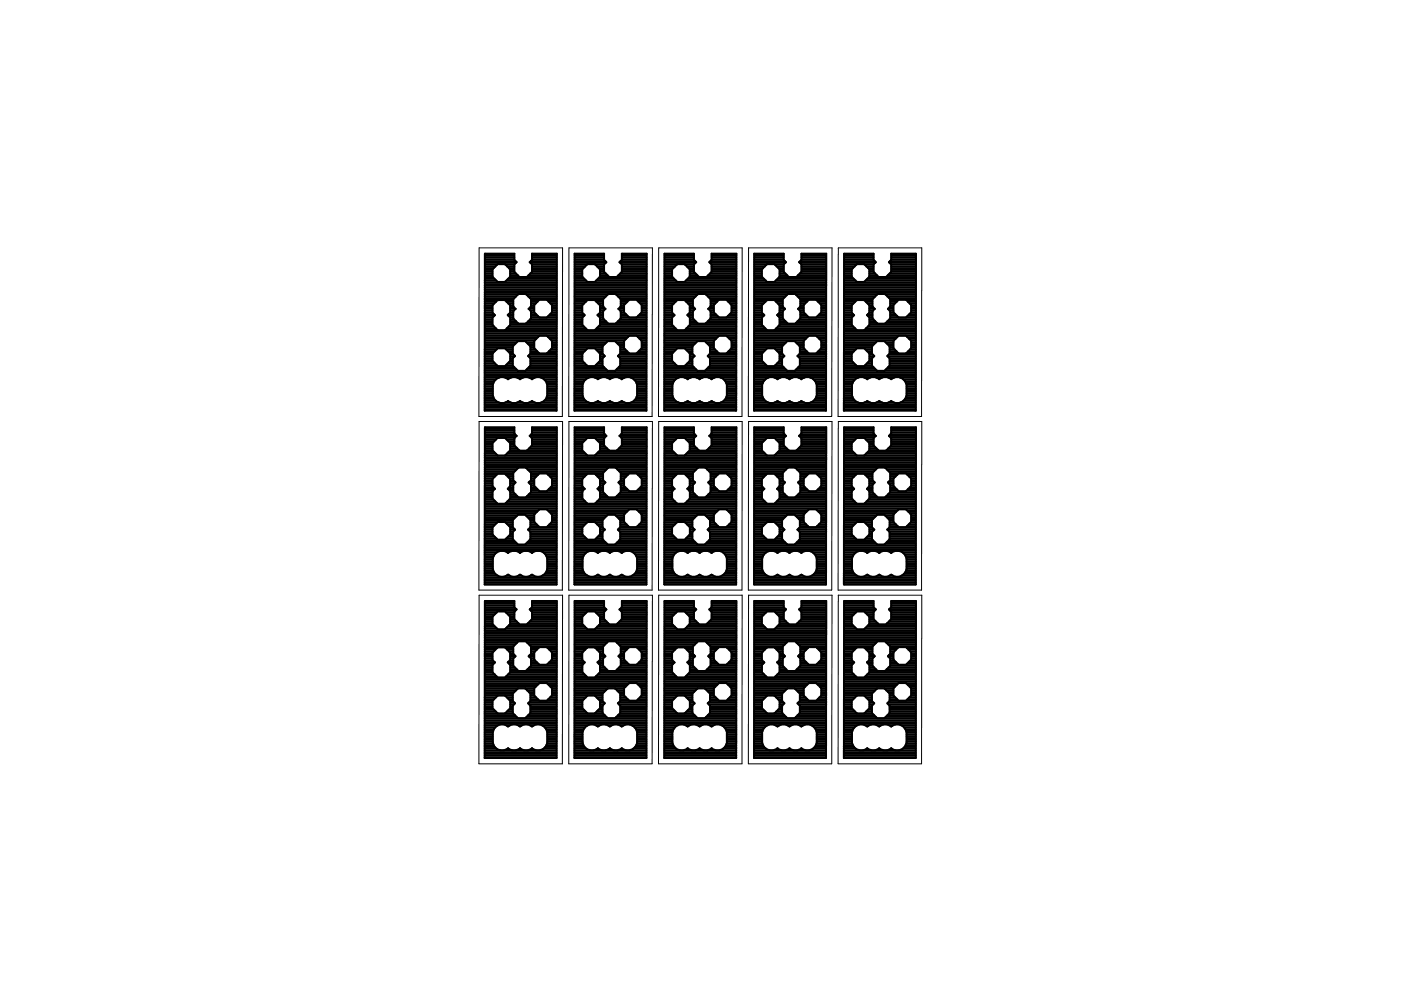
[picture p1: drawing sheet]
<svg xmlns="http://www.w3.org/2000/svg" width="297mm" height="210mm" viewBox="0 0 297 210" stroke-linecap="round" stroke-linejoin="round" font-family="sans-serif">
<g fill="none" stroke="#000" stroke-width=".42">
<path d="M102.8 58.7h1.7M102.8 59.9h15.2M102.8 59.5h2.4M102.8 59.1h2M102.8 58.4h1.6M102.8 58h1.6M102.8 57.6h1.6M102.8 57.2h1.6M102.8 56.9h1.8M102.8 56.5h2.2M102.8 56.1h2.6M102.8 55.7h6.6"/>
<path d="M102.8 55.4h6.5M102.8 55h6.3M102.8 54.6h6.3M102.8 54.3h6.3M102.8 53.9h6.3M107.2 56.1h1.9M107.4 59.5h10.6M107.5 56.5h1.6M107.7 59.1h10.3M107.9 56.9h1.2M108.1 58.7h9.9M108.2 58.4h1.6"/>
<path d="M108.2 58h1.2M108.2 57.6h.9M108.2 57.2h.9M109.1 57.6v-1.5l.4-.5-.4-.5v-1.3h-6.3v33.3h15.2v-33.3h-5.2v1.3l-.5 .5 .5 .5v1.5M109.1 57.6l1.1 1.1M112.1 58.4h5.9M112.4 58h5.6M112.5 55.7h5.5M112.5 55.4h5.5M112.8 57.6l-1.1 1.1M112.8 57.6h5.2M112.8 57.2h5.2"/>
<path d="M112.8 56.9h5.2M112.8 56.5h5.2M112.8 56.1h5.2M112.8 55h5.2M112.8 54.6h5.2M112.8 54.3h5.2M112.8 53.9h5.2M121.8 58.7h1.7M121.8 59.9h15.3M121.8 59.5h2.5M121.8 59.1h2.1M121.8 58.4h1.6"/>
<path d="M121.8 58h1.6M121.8 57.6h1.6M121.8 57.2h1.6M121.8 56.9h1.9M121.8 56.5h2.3M121.8 56.1h2.6M121.8 55.7h6.6M121.8 55.4h6.6M121.8 55h6.3M121.8 54.6h6.3M121.8 54.3h6.3M121.8 53.9h6.3"/>
<path d="M126.2 56.1h1.9M126.4 59.5h10.7M126.6 56.5h1.5M126.8 59.1h10.3M127 56.9h1.1M127.1 58.7h10M127.2 58.4h1.6M127.2 58h1.2M127.2 57.6h.9M127.2 57.2h.9M128.1 57.6v-1.5l.5-.5-.5-.5v-1.3h-6.3v33.3h15.3v-33.3h-5.3v1.3l-.5 .5 .5 .5v1.5M128.1 57.6l1.1 1.1"/>
<path d="M131.1 58.4h6M131.5 58h5.6M131.5 55.7h5.6M131.6 55.4h5.5M131.8 57.6h5.3M131.8 57.2h5.3M131.8 56.9h5.3M131.8 56.5h5.3M131.8 56.1h5.3M131.8 55h5.3M131.8 54.6h5.3M131.8 54.3h5.3"/>
<path d="M131.8 53.9h5.3M131.8 57.6l-1.1 1.1M140.9 58.7h1.7M140.9 59.9h15.2M140.9 59.5h2.4M140.9 59.1h2M140.9 58.4h1.6M140.9 58h1.6M140.9 57.6h1.6M140.9 57.2h1.6M140.9 56.9h1.8M140.9 56.5h2.2"/>
<path d="M140.9 56.1h2.6M140.9 55.7h6.5M140.9 55.4h6.5M140.9 55h6.2M140.9 54.6h6.2M140.9 54.3h6.2M140.9 53.9h6.2M145.2 56.1h1.9M145.4 59.5h10.7M145.6 56.5h1.5M145.8 59.1h10.3M146 56.9h1.1"/>
<path d="M146.2 58.7h9.9M146.2 58.4h1.6M146.2 58h1.3M146.2 57.6h.9M146.2 57.2h.9M147.1 57.6v-1.5l.5-.5-.5-.5v-1.3h-6.2l-.1 33.3h15.3v-33.3h-5.2v1.3l-.5 .5 .5 .5v1.5M147.1 57.6l1.1 1.1M150.2 58.4h5.9M150.5 58h5.6M150.5 55.7h5.6M150.6 55.4h5.5M150.9 57.6h5.2"/>
<path d="M150.9 57.2h5.2M150.9 56.9h5.2M150.9 56.5h5.2M150.9 56.1h5.2M150.9 55h5.2M150.9 54.6h5.2M150.9 54.3h5.2M150.9 53.9h5.2M150.9 57.6l-1.1 1.1M159.9 58.7h1.7M159.9 59.9h15.3M159.9 59.5h2.4"/>
<path d="M159.9 59.1h2.1M159.9 58.4h1.6M159.9 58h1.6M159.9 57.6h1.6M159.9 57.2h1.6M159.9 56.9h1.9M159.9 56.5h2.3M159.9 56.1h2.6M159.9 55.7h6.6M159.9 55.4h6.5M159.9 55h6.3M159.9 54.6h6.3"/>
<path d="M159.9 54.3h6.3M159.9 53.9h6.3M164.3 56.1h1.9M164.5 59.5h10.7M164.7 56.5h1.5M164.8 59.1h10.4M165 56.9h1.2M165.2 58.7h10M165.3 58.4h1.6M165.3 58h1.2M165.3 57.6h.9M165.3 57.2h.9"/>
<path d="M166.2 57.6v-1.5l.4-.5-.4-.5v-1.3h-6.3v33.3h15.2l.1-33.3h-5.3v1.3l-.5 .5 .5 .5v1.5M166.2 57.6l1.1 1.1M169.2 58.4h6M169.6 58h5.6M169.6 55.7h5.6M169.7 55.4h5.5M169.9 57.6h5.3M169.9 57.2h5.3M169.9 56.9h5.3M169.9 56.5h5.3M169.9 56.1h5.3M169.9 55h5.3"/>
<path d="M169.9 54.6h5.3M169.9 54.3h5.3M169.9 53.9h5.3M169.9 57.6l-1.1 1.1M178.9 59.9h15.3M178.9 59.5h2.5M178.9 59.1h2.1M179 58.7h1.6M179 58.4h1.6M179 58h1.6M179 57.6h1.6M179 57.2h1.6"/>
<path d="M179 56.9h1.8M179 56.5h2.2M179 56.1h2.6M179 55.7h6.5M179 55.4h6.5M179 55h6.2M179 54.6h6.2M179 54.3h6.2M179 53.9h6.2M183.3 56.1h1.9M183.5 59.5h10.7M183.7 56.5h1.5"/>
<path d="M183.9 59.1h10.3M184.1 56.9h1.1M184.3 58.7h9.9M184.3 58.4h1.6M184.3 58h1.2M184.3 57.6h.9M184.3 57.2h.9M185.2 57.6v-1.5l.5-.5-.5-.5v-1.3h-6.2l-.1 33.3h15.3v-33.3h-5.2v1.3l-.5 .5 .5 .5v1.5M185.2 57.6l1.1 1.1M188.2 58.4h6M188.6 58h5.6M188.6 55.7h5.6"/>
<path d="M188.7 55.4h5.5M189 57.6h5.2M189 57.2h5.2M189 56.9h5.2M189 56.5h5.2M189 56.1h5.2M189 55h5.2M189 54.6h5.2M189 54.3h5.2M189 53.9h5.2M189 57.6l-1.1 1.1M102.8 79.7h15.2"/>
<path d="M102.8 79.3h15.2M102.8 79h15.2M102.8 78.6h7M102.8 78.2h6.6M102.8 77.8h6.2M102.8 77.5h2.6M102.8 77.1h2.2M102.8 76.7h1.8M102.8 76.3h1.6M102.8 76h1.6M102.8 75.6h1.6M102.8 75.2h1.6"/>
<path d="M102.8 74.8h1.7M102.8 74.5h2.1M102.8 74.1h2.5M102.8 63.6h6M102.8 73.7h5.9M102.8 73.3h6M102.8 73h6.4M102.8 72.6h6.7M102.8 72.2h10.5M102.8 71.8h10.9M102.8 71.5h11.3M102.8 71.1h15.2"/>
<path d="M102.8 70.7h15.2M102.8 70.3h15.2M102.8 70h2.7M102.8 69.6h2.3M102.8 69.2h2M102.8 68.9h1.6M102.8 68.5h1.6M102.8 68.1h1.6M102.8 67.7h1.6M102.8 67.4h1.6M102.8 67h2M102.8 66.6h1.9"/>
<path d="M102.8 66.2h1.6M102.8 65.8h1.6M102.8 65.5h1.6M102.8 65.1h1.6M102.8 64.7h1.6M102.8 64.3h2M102.8 64h2.4M102.8 63.2h6.2M102.8 62.9h6.6M102.8 62.5h7M102.8 62.1h15.2M102.8 61.7h15.2"/>
<path d="M102.8 61.4h15.2M102.8 61h15.2M102.8 60.6h15.2M102.8 60.2h15.2M104.4 64.7v1.6l.5 .5-.5 .5v1.6l1.1 1.1h1.6l1.1-1.1v-1.6l-.5-.5 .5-.5v-1.6M105.5 63.6l-1.1 1.1M107.1 63.6l1.1 1.1M107.1 70h10.9M107.2 77.5h1.5M107.3 74.1h1.4M107.4 64h1.4M107.5 69.6h10.5"/>
<path d="M107.6 77.1h1.1M107.7 74.5h1M107.8 64.3h1M107.8 67h1M107.8 69.2h10.2M107.8 66.6h1M108 76.7h.7M108.1 74.8h.6M108.2 66.2h.6M108.2 65.8h.7M108.2 65.5h1.1M108.2 65.1h.7"/>
<path d="M108.2 64.7h.6M108.2 76.3h.5M108.2 76h.5M108.2 75.6h.9M108.2 75.2h.7M108.2 68.9h9.8M108.2 68.5h1.6M108.2 68.1h1.2M108.2 67.7h.8M108.2 67.4h.6M108.7 76l.5-.5-.5-.5v-1.6l1.1-1.1h1.6l1.1 1.1v1.6l-.5 .5 .5 .5M108.7 76v1.5l1.1 1.1h1.6l1.1-1.1v-1.5"/>
<path d="M109.9 62.3h1.6l1.1 1.1v1.6l-.5 .5 .5 .5v1.5l-1.1 1.1h-1.6l-1.1-1.1v-1.5l.5-.5-.5-.5v-1.6zM111.4 78.6h6.6M111.6 72.6h1.7M111.6 68.5h6.4M111.6 62.5h6.4M111.8 78.2h6.2M112 73h1.3M112 62.9h6M112 68.1h6M112.1 75.6h5.9M112.1 65.5h1.2M112.1 77.8h5.9"/>
<path d="M112.2 75.2h5.8M112.4 73.3h.9M112.4 63.2h5.6M112.4 67.7h5.6M112.5 77.5h5.5M112.5 77.1h5.5M112.5 76.7h5.5M112.5 76.3h5.5M112.5 76h5.5M112.5 74.8h1.8M112.5 74.5h1.4M112.5 74.1h1"/>
<path d="M112.5 73.7h.8M112.5 65.8h.8M112.5 65.1h.8M112.6 63.6h1.7M112.6 67.4h5.4M112.6 67h1.4M112.6 66.6h1M112.6 66.2h.7M112.6 64.7h.7M112.6 64.3h1M112.6 64h1.3M116 63.6h2"/>
<path d="M116 74.8h2M116.2 71.5h1.8M116.3 67h1.7M116.3 64h1.7M116.4 74.5h1.6M116.6 71.8h1.4M116.6 66.6h1.4M116.7 64.3h1.3M116.8 74.1h1.2M117 72.2h1M117 66.2h1M117 73.7h1"/>
<path d="M117 73.3h1M117 73h1M117 72.6h1M117 65.8h1M117 65.5h1M117 65.1h1M117 64.7h1M121.8 79.7h15.3M121.8 79.3h15.3M121.8 79h15.3M121.8 78.6h7M121.8 78.2h6.6"/>
<path d="M121.8 77.8h6.3M121.8 77.5h2.6M121.8 77.1h2.2M121.8 76.7h1.9M121.8 76.3h1.7M121.8 76h1.7M121.8 75.6h1.7M121.8 75.2h1.7M121.8 74.8h1.8M121.8 74.5h2.2M121.8 74.1h2.5M121.8 73.7h5.9"/>
<path d="M121.8 73.3h6M121.8 73h6.4M121.8 72.6h6.8M121.8 72.2h10.6M121.8 71.8h10.9M121.8 71.5h11.3M121.8 71.1h15.3M121.8 70.7h15.3M121.8 70.3h15.3M121.8 70h2.7M121.8 69.6h2.4M121.8 69.2h2"/>
<path d="M121.8 68.9h1.7M121.8 68.5h1.7M121.8 68.1h1.7M121.8 67.7h1.7M121.8 67.4h1.7M121.8 67h2M121.8 66.6h2M121.8 63.6h6.1M121.8 66.2h1.6M121.8 65.8h1.6M121.8 65.5h1.6M121.8 65.1h1.6"/>
<path d="M121.8 64.7h1.6M121.8 64.3h2M121.8 64h2.4M121.8 63.2h6.3M121.8 62.9h6.6M121.8 62.5h7M121.8 62.1h15.3M121.8 61.7h15.3M121.8 61.4h15.3M121.8 61h15.3M121.8 60.6h15.3M121.8 60.2h15.3"/>
<path d="M123.4 64.7v1.6l.6 .5-.5 .5v1.6l1.1 1.1h1.5l1.1-1.1v-1.6l-.5-.5 .5-.5v-1.6M124.5 63.6l-1.1 1.1M126.1 63.6l1.1 1.1M126.1 70h11M126.3 77.5h1.4M126.3 74.1h1.4M126.4 64h1.5M126.5 69.6h10.6M126.6 77.1h1.1M126.7 74.5h1M126.8 64.3h1.1M126.9 67h1"/>
<path d="M126.9 69.2h10.2M126.9 66.6h1M127 76.7h.7M127.1 74.8h.6M127.2 64.7h.7M127.2 76.3h.5M127.2 76h.5M127.2 75.6h.9M127.2 75.2h.8M127.2 68.9h9.9M127.2 68.5h1.6M127.2 68.1h1.2"/>
<path d="M127.2 67.7h.9M127.2 67.4h.7M127.2 66.2h.7M127.2 65.8h.8M127.2 65.5h1.2M127.2 65.1h.8M127.7 76l.5-.5-.5-.5v-1.6l1.1-1.1h1.6l1.1 1.1v1.6l-.5 .5 .5 .5M127.7 76v1.5l1.1 1.1h1.6l1.1-1.1v-1.5M129 62.3h1.5l1.1 1.1v1.6l-.5 .5 .5 .5v1.5l-1.1 1.1h-1.5l-1.1-1.1v-1.5l.5-.5-.5-.5v-1.6zM130.5 78.6h6.6M130.7 72.6h1.6M130.7 62.5h6.4"/>
<path d="M130.7 68.5h6.4M130.8 78.2h6.3M131 73h1.3M131 68.1h6.1M131 62.9h6.1M131.1 75.6h6M131.1 65.5h1.2M131.2 77.8h5.9M131.3 75.2h5.8M131.4 73.3h.9M131.4 67.7h5.7M131.4 63.2h5.7"/>
<path d="M131.5 76h5.6M131.5 65.8h.8M131.5 77.5h5.6M131.5 77.1h5.6M131.5 76.7h5.6M131.5 76.3h5.6M131.5 74.8h1.8M131.5 74.5h1.4M131.5 74.1h1.1M131.5 73.7h.8M131.5 65.1h.8M131.6 63.6h1.8"/>
<path d="M131.6 67.4h5.5M131.6 67h1.5M131.6 66.6h1.1M131.6 66.2h.7M131.6 64.7h.7M131.6 64.3h1M131.6 64h1.4M135 63.6h2.1M135.1 74.8h2M135.3 71.5h1.8M135.3 67h1.8M135.4 64h1.7"/>
<path d="M135.4 74.5h1.7M135.6 71.8h1.5M135.7 66.6h1.4M135.8 64.3h1.3M135.8 74.1h1.3M136 72.2h1.1M136.1 73.7h1M136.1 73.3h1M136.1 73h1M136.1 72.6h1M136.1 66.2h1M136.1 65.8h1"/>
<path d="M136.1 65.5h1M136.1 65.1h1M136.1 64.7h1M140.8 79.7h15.3M140.8 79.3h15.3M140.8 79h15.3M140.8 78.6h7M140.8 78.2h6.7M140.8 77.8h6.3M140.8 77.5h2.6M140.8 77.1h2.3M140.8 76.7h1.9"/>
<path d="M140.8 76.3h1.7M140.8 76h1.7M140.8 75.6h1.7M140.8 75.2h1.7M140.8 74.8h1.8M140.8 74.5h2.2M140.9 63.6h6M140.9 74.1h2.5M140.9 73.7h5.9M140.9 73.3h6M140.9 73h6.3M140.9 72.6h6.7"/>
<path d="M140.9 72.2h10.5M140.9 71.8h10.9M140.9 71.5h11.2M140.9 71.1h15.2M140.9 70.7h15.2M140.9 70.3h15.2M140.9 70h2.7M140.9 69.6h2.3M140.9 69.2h1.9M140.9 68.9h1.6M140.9 68.5h1.6M140.9 68.1h1.6"/>
<path d="M140.9 67.7h1.6M140.9 67.4h1.6M140.9 67h2M140.9 66.6h1.9M140.9 66.2h1.6M140.9 65.8h1.6M140.9 65.5h1.6M140.9 65.1h1.6M140.9 64.7h1.6M140.9 64.3h2M140.9 64h2.3M140.9 63.2h6.2"/>
<path d="M140.9 62.9h6.6M140.9 62.5h6.9M140.9 62.1h15.2M140.9 61.7h15.2M140.9 61.4h15.2M140.9 61h15.2M140.9 60.6h15.2M140.9 60.2h15.2M142.5 64.7v1.6l.5 .5-.5 .5v1.6l1.1 1.1h1.6l1.1-1.1v-1.6l-.6-.5 .5-.5v-1.6M143.6 63.6l-1.1 1.1M145.1 63.6l1.1 1.1M145.2 70h10.9"/>
<path d="M145.3 77.5h1.5M145.4 74.1h1.4M145.5 64h1.4M145.5 69.6h10.6M145.7 77.1h1.1M145.8 74.5h1M145.9 64.3h1M145.9 67h1M145.9 69.2h10.2M145.9 66.6h1M146 76.7h.8M146.1 74.8h.7"/>
<path d="M146.2 66.2h.7M146.2 65.8h.8M146.2 65.5h1.2M146.2 65.1h.8M146.2 64.7h.7M146.3 76.3h.5M146.3 76h.5M146.3 75.6h.9M146.3 75.2h.7M146.3 68.9h9.8M146.3 68.5h1.5M146.3 68.1h1.2"/>
<path d="M146.3 67.7h.8M146.3 67.4h.6M146.8 76l.5-.5-.5-.5v-1.6l1.1-1.1h1.5l1.1 1.1v1.6l-.4 .5 .4 .5M146.8 76v1.5l1.1 1.1h1.5l1.1-1.1v-1.5M148 62.3h1.6l1.1 1.1v1.6l-.5 .5 .5 .5v1.5l-1.1 1.1h-1.6l-1.1-1.1v-1.5l.5-.5-.5-.5v-1.6zM149.5 78.6h6.6M149.7 72.6h1.6M149.7 68.5h6.4M149.7 62.5h6.4M149.9 78.2h6.2M150.1 73h1.2M150.1 62.9h6"/>
<path d="M150.1 68.1h6M150.2 75.6h5.9M150.2 65.5h1.1M150.2 77.8h5.9M150.3 75.2h5.8M150.5 73.3h.8M150.5 63.2h5.6M150.5 67.7h5.6M150.5 77.5h5.6M150.5 77.1h5.6M150.5 76.7h5.6M150.5 76.3h5.6"/>
<path d="M150.5 76h5.6M150.5 74.8h1.9M150.5 74.5h1.5M150.5 74.1h1.1M150.5 73.7h.8M150.5 65.8h.8M150.5 65.1h.8M150.7 63.6h1.7M150.7 67.4h5.4M150.7 67h1.4M150.7 66.6h1M150.7 66.2h.6"/>
<path d="M150.7 64.7h.6M150.7 64.3h1M150.7 64h1.3M154.1 63.6h2M154.1 74.8h2M154.3 71.5h1.8M154.3 67h1.8M154.4 64h1.7M154.5 74.5h1.6M154.7 71.8h1.4M154.7 66.6h1.4M154.8 64.3h1.3"/>
<path d="M154.9 74.1h1.2M155 72.2h1.1M155.1 66.2h1M155.1 73.7h1M155.1 73.3h1M155.1 73h1M155.1 72.6h1M155.1 65.8h1M155.1 65.5h1M155.1 65.1h1M155.1 64.7h1M159.9 79.7h15.2"/>
<path d="M159.9 79.3h15.2M159.9 79h15.2M159.9 78.6h7M159.9 78.2h6.6M159.9 77.8h6.2M159.9 77.5h2.6M159.9 77.1h2.2M159.9 76.7h1.8M159.9 76.3h1.6M159.9 76h1.6M159.9 75.6h1.6M159.9 75.2h1.6"/>
<path d="M159.9 74.8h1.7M159.9 74.5h2.1M159.9 74.1h2.5M159.9 73.7h5.9M159.9 73.3h6M159.9 73h6.4M159.9 72.6h6.8M159.9 72.2h10.5M159.9 71.8h10.9M159.9 71.5h11.3M159.9 71.1h15.3M159.9 70.7h15.3"/>
<path d="M159.9 70.3h15.3M159.9 70h2.7M159.9 69.6h2.3M159.9 69.2h2M159.9 68.9h1.6M159.9 68.5h1.6M159.9 68.1h1.6M159.9 67.7h1.6M159.9 67.4h1.6M159.9 67h2M159.9 63.6h6M159.9 66.6h1.9"/>
<path d="M159.9 66.2h1.6M159.9 65.8h1.6M159.9 65.5h1.6M159.9 65.1h1.6M159.9 64.7h1.6M159.9 64.3h2M159.9 64h2.4M159.9 63.2h6.2M159.9 62.9h6.6M159.9 62.5h7M159.9 62.1h15.3M159.9 61.7h15.3"/>
<path d="M159.9 61.4h15.3M159.9 61h15.3M159.9 60.6h15.3M159.9 60.2h15.3M161.5 64.7v1.6l.6 .5-.6 .5v1.6l1.1 1.1h1.6l1.1-1.1v-1.6l-.5-.5 .5-.5v-1.6M162.6 63.6l-1.1 1.1M164.2 63.6l1.1 1.1M164.2 70h11M164.3 77.5h1.5M164.4 74.1h1.4M164.5 64h1.4M164.6 69.6h10.6"/>
<path d="M164.7 77.1h1.1M164.8 74.5h1M164.9 64.3h1M164.9 67h1M165 69.2h10.2M165 66.6h.9M165.1 76.7h.7M165.2 74.8h.6M165.3 64.7h.6M165.3 76.3h.5M165.3 76h.5M165.3 75.6h.9"/>
<path d="M165.3 75.2h.8M165.3 68.9h9.9M165.3 68.5h1.6M165.3 68.1h1.2M165.3 67.7h.8M165.3 67.4h.6M165.3 66.2h.6M165.3 65.8h.8M165.3 65.5h1.1M165.3 65.1h.8M165.8 76l.5-.5-.5-.5v-1.6l1.1-1.1h1.6l1.1 1.1v1.6l-.5 .5 .5 .5M165.8 76v1.5l1.1 1.1h1.6l1.1-1.1v-1.5"/>
<path d="M167 62.3h1.6l1.1 1.1v1.6l-.5 .5 .5 .5v1.5l-1.1 1.1h-1.6l-1.1-1.1v-1.5l.5-.5-.5-.5v-1.6zM168.5 78.6h6.6M168.7 72.6h1.7M168.7 62.5h6.5M168.8 68.5h6.4M168.9 78.2h6.2M169.1 73h1.3M169.1 68.1h6.1M169.1 62.9h6.1M169.2 75.6h6M169.2 65.5h1.2M169.3 77.8h5.8"/>
<path d="M169.4 75.2h5.8M169.5 73.3h.9M169.5 67.7h5.7M169.5 63.2h5.7M169.6 76h5.6M169.6 65.8h.8M169.6 77.5h5.5M169.6 77.1h5.5M169.6 76.7h5.5M169.6 76.3h5.6M169.6 74.8h1.8M169.6 74.5h1.4"/>
<path d="M169.6 74.1h1M169.6 73.7h.8M169.6 65.1h.8M169.7 63.6h1.7M169.7 67.4h5.5M169.7 67h1.4M169.7 66.6h1.1M169.7 66.2h.7M169.7 64.7h.7M169.7 64.3h1M169.7 64h1.4M173.1 63.6h2.1"/>
<path d="M173.1 74.8h2.1M173.3 71.5h1.9M173.4 67h1.8M173.5 64h1.7M173.5 74.5h1.7M173.7 71.8h1.5M173.8 66.6h1.4M173.8 64.3h1.4M173.9 74.1h1.3M174.1 72.2h1.1M174.1 73.7h1.1M174.1 73.3h1.1"/>
<path d="M174.1 73h1.1M174.1 72.6h1.1M174.1 66.2h1.1M174.1 65.8h1.1M174.1 65.5h1.1M174.1 65.1h1.1M174.1 64.7h1.1M178.9 79.7h15.3M178.9 79.3h15.3M178.9 79h15.3M178.9 78.6h7M178.9 78.2h6.6"/>
<path d="M178.9 77.8h6.3M178.9 77.5h2.6M178.9 77.1h2.2M178.9 76.7h1.9M178.9 76.3h1.7M178.9 76h1.7M178.9 75.6h1.7M178.9 75.2h1.7M178.9 74.8h1.8M178.9 63.6h6.1M178.9 74.5h2.2M178.9 74.1h2.5"/>
<path d="M178.9 73.7h6M178.9 73.3h6.1M178.9 73h6.4M178.9 72.6h6.8M178.9 72.2h10.6M178.9 71.8h11M178.9 71.5h11.3M178.9 71.1h15.3M178.9 70.7h15.3M178.9 70.3h15.3M178.9 70h2.8M178.9 69.6h2.4"/>
<path d="M178.9 69.2h2M178.9 68.9h1.7M178.9 68.5h1.7M178.9 68.1h1.7M178.9 67.7h1.7M178.9 67.4h1.7M178.9 67h2M178.9 66.6h2M178.9 66.2h1.7M178.9 65.8h1.7M178.9 65.5h1.7M178.9 65.1h1.7"/>
<path d="M178.9 64.7h1.7M178.9 64.3h2M178.9 64h2.4M178.9 63.2h6.3M178.9 62.9h6.7M178.9 62.5h7M178.9 62.1h15.3M178.9 61.7h15.3M178.9 61.4h15.3M178.9 61h15.3M178.9 60.6h15.3M178.9 60.2h15.3"/>
<path d="M180.6 64.7v1.6l.5 .5-.5 .5v1.6l1.1 1.1h1.5l1.1-1.1v-1.6l-.5-.5 .5-.5v-1.6M181.7 63.6l-1.1 1.1M183.2 63.6l1.1 1.1M183.3 70h10.9M183.4 77.5h1.5M183.5 74.1h1.4M183.6 64h1.4M183.6 69.6h10.6M183.7 77.1h1.2M183.9 74.5h1M183.9 64.3h1.1M184 67h1"/>
<path d="M184 69.2h10.2M184 66.6h1M184.1 76.7h.8M184.2 74.8h.7M184.3 66.2h.7M184.3 65.8h.8M184.3 65.5h1.2M184.3 65.1h.8M184.3 64.7h.7M184.3 76.3h.6M184.3 76h.6M184.3 75.6h1"/>
<path d="M184.3 75.2h.8M184.3 68.9h9.9M184.3 68.5h1.6M184.3 68.1h1.2M184.3 67.7h.9M184.3 67.4h.7M184.9 76l.5-.5-.5-.5v-1.6l1.1-1.1h1.5l1.1 1.1v1.6l-.5 .5 .5 .5M184.9 76v1.5l1.1 1.1h1.5l1.1-1.1v-1.5M186.1 62.3h1.5l1.1 1.1v1.6l-.4 .5 .4 .5v1.5l-1.1 1.1h-1.5l-1.1-1.1v-1.5l.5-.5-.5-.5v-1.6zM187.6 78.6h6.6M187.8 72.6h1.6M187.8 68.5h6.4"/>
<path d="M187.8 62.5h6.4M187.9 78.2h6.3M188.2 73h1.2M188.2 62.9h6M188.2 68.1h6M188.2 75.6h6M188.3 65.5h1.1M188.3 77.8h5.9M188.4 75.2h5.8M188.5 73.3h.9M188.5 63.2h5.7M188.6 67.7h5.6"/>
<path d="M188.6 77.5h5.6M188.6 77.1h5.6M188.6 76.7h5.6M188.6 76.3h5.6M188.6 76h5.6M188.6 74.8h1.8M188.6 74.5h1.5M188.6 74.1h1.1M188.6 73.7h.8M188.6 65.8h.8M188.6 65.1h.8M188.7 63.6h1.8"/>
<path d="M188.7 67.4h5.5M188.7 67h1.5M188.7 66.6h1.1M188.7 66.2h.7M188.7 64.7h.7M188.7 64.3h1M188.7 64h1.4M192.1 63.6h2.1M192.2 74.8h2M192.4 71.5h1.8M192.4 67h1.8M192.5 64h1.7"/>
<path d="M192.6 74.5h1.6M192.7 71.8h1.5M192.8 66.6h1.4M192.9 64.3h1.3M192.9 74.1h1.3M193.1 72.2h1.1M193.2 66.2h1M193.2 73.7h1M193.2 73.3h1M193.2 73h1M193.2 72.6h1M193.2 65.8h1"/>
<path d="M193.2 65.5h1M193.2 65.1h1M193.2 64.7h1M102.8 86.8h15.2M102.8 86.4h15.2M102.8 86.1h15.2M102.8 85.7h15.2M102.8 85.3h2.9M102.8 85h2.3M102.8 84.6h2M102.8 84.2h1.8M102.8 83.8h1.7"/>
<path d="M102.8 83.5h1.7M102.8 83.1h1.7M102.8 82.7h1.7M102.8 82.3h1.7M102.8 82h1.7M102.8 81.6h1.7M102.8 81.2h1.8M102.8 80.8h2M102.8 80.5h2.3M102.8 80.1h3M102.8 96.6h15.2M102.8 99.9h6.3"/>
<path d="M102.8 99.6h6.7M102.8 99.2h7.1M102.8 98.8h15.2M102.8 98.4h15.2M102.8 98.1h15.2M102.8 97.7h15.2M102.8 97.3h15.2M102.8 96.9h15.2M102.8 96.2h2.3M102.8 95.8h1.9M102.8 95.4h1.6M102.8 90.6h6.3v1.3l.4 .5-.4 .5v1.5l1.1 1.1h1.5l1.1-1.1v-1.5l-.5-.5 .5-.5v-1.3h5.2v33.3h-15.2z"/>
<path d="M102.8 92.8h6.3M102.8 95.1h1.6M102.8 94.7h1.6M102.8 94.3h1.6M102.8 93.9h1.6M102.8 93.6h2M102.8 93.2h2.4M102.8 92.4h6.7M102.8 92.1h6.4M102.8 91.7h6.3M102.8 91.3h6.3M102.8 91h6.3"/>
<path d="M104.4 93.9v1.6M104.4 95.5l1.1 1.1M104.5 81.6v2.3a1.98 1.98 0 0 0 3.2 1.1 1.9 1.9 0 0 0 2.6 0 1.9 1.9 0 0 0 2.5 0 1.96 1.96 0 0 0 2.9-.4M104.8 80.8a1.97 1.97 0 0 1 2.9-.4 1.9 1.9 0 0 1 2.6 0 1.9 1.9 0 0 1 2.5 0 1.95 1.95 0 0 1 2.9 .4M104.8 80.8l-.3 .8M105.5 92.8l-1.1 1.1M107.1 92.8l1.1 1.1M107.1 80.1h1.2M107.1 85.3h1.2M107.4 93.2h1.7M107.5 96.2h10.5M107.8 93.6h1.3"/>
<path d="M107.8 95.8h10.2M108.2 93.9v1.6M108.2 95.5l-1.1 1.1M108.2 95.4h1.8M108.2 95.1h1.5M108.2 94.7h1.1M108.2 94.3h.9M108.2 93.9h.9M109.7 80.1h1.1M109.7 85.3h1.1M111.5 99.2h6.5M111.8 95.4h6.2"/>
<path d="M111.9 99.6h6.1M112.2 95.1h5.8M112.2 80.1h1.2M112.2 85.3h1.2M112.3 99.9h5.7M112.4 92.4h5.6M112.6 94.7h5.4M112.6 92.1h5.4M112.7 92.8h5.3M112.8 94.3h5.2M112.8 93.9h5.2M112.8 93.6h5.2"/>
<path d="M112.8 93.2h5.2M112.8 91.7h5.2M112.8 91.3h5.2M112.8 91h5.2M114.7 80.1h3.3M114.8 85.3h3.2M115.4 85h2.6M115.4 80.5h2.6M115.7 80.8l.3 .8M115.7 80.8h2.3M115.8 84.6h2.2M115.9 84.2h2.1"/>
<path d="M115.9 81.2h2.1M116 81.6v2.3l-.3 .7M116 83.8h2M116 83.5h2M116 83.1h2M116 82.7h2M116 82.3h2M116 82h2M116 81.6h2M121.8 86.8h15.3M121.8 86.4h15.3M121.8 86.1h15.3"/>
<path d="M121.8 85.7h15.3M121.8 85.3h3M121.8 85h2.4M121.8 84.6h2M121.8 84.2h1.9M121.8 83.8h1.7M121.8 83.5h1.7M121.8 83.1h1.7M121.8 82.7h1.7M121.8 82.3h1.7M121.8 82h1.7M121.8 81.6h1.7"/>
<path d="M121.8 81.2h1.9M121.8 80.8h2M121.8 80.5h2.4M121.8 80.1h3M121.8 90.6h6.3v1.3l.5 .5-.5 .5v1.5l1.1 1.1h1.5l1.1-1.1v-1.5l-.5-.5 .5-.5v-1.3h5.3v33.3h-15.3zM121.8 92.8h6.4M121.8 96.6h15.3M121.8 99.9h6.4M121.8 99.6h6.7M121.8 99.2h7.1M121.8 98.8h15.3M121.8 98.4h15.3"/>
<path d="M121.8 98.1h15.3M121.8 97.7h15.3M121.8 97.3h15.3M121.8 96.9h15.3M121.8 96.2h2.3M121.8 95.8h2M121.8 95.4h1.6M121.8 95.1h1.6M121.8 94.7h1.6M121.8 94.3h1.6M121.8 93.9h1.6M121.8 93.6h2"/>
<path d="M121.8 93.2h2.4M121.8 92.4h6.7M121.8 92.1h6.4M121.8 91.7h6.3M121.8 91.3h6.3M121.8 91h6.3M123.4 95.5l1.1 1.1M123.4 93.9v1.6M123.5 81.6v2.3l.3 .7M123.8 84.6a2.01 2.01 0 0 0 3 .4 1.9 1.9 0 0 0 2.5 0 1.88 1.88 0 0 0 2.5 0 1.99 1.99 0 0 0 3-.4M123.8 80.8a1.99 1.99 0 0 1 3-.4 1.9 1.9 0 0 1 2.5 0 1.88 1.88 0 0 1 2.5 0 1.98 1.98 0 0 1 3 .4M123.8 80.8l-.3 .8"/>
<path d="M124.5 92.8l-1.1 1.1M126.1 92.8l1.1 1.1M126.2 80.1h1.2M126.2 85.3h1.1M126.5 93.2h1.6M126.5 96.2h10.6M126.8 93.6h1.3M126.9 95.8h10.2M127.2 93.9v1.6M127.2 95.4h1.9M127.2 95.1h1.5M127.2 94.7h1.1"/>
<path d="M127.2 94.3h.9M127.2 93.9h.9M127.2 95.5l-1.1 1.1M128.7 80.1h1.2M128.7 85.3h1.2M130.6 99.2h6.5M130.9 95.4h6.2M130.9 99.6h6.2M131.2 80.1h1.2M131.2 95.1h5.9M131.3 85.3h1.1M131.3 99.9h5.8"/>
<path d="M131.4 92.4h5.7M131.6 94.7h5.5M131.7 92.1h5.4M131.8 92.8h5.3M131.8 94.3h5.3M131.8 93.9h5.3M131.8 93.6h5.3M131.8 93.2h5.3M131.8 91.7h5.3M131.8 91.3h5.3M131.8 91h5.3M133.8 80.1h3.3"/>
<path d="M133.8 85.3h3.3M134.4 80.5h2.7M134.4 85h2.7M134.8 84.6h2.3M134.8 80.8h2.3M134.8 80.8l.3 .8M134.9 84.2h2.2M134.9 81.2h2.2M135.1 83.8h2M135.1 83.5h2M135.1 83.1h2M135.1 82.7h2"/>
<path d="M135.1 82.3h2M135.1 82h2M135.1 81.6h2M135.1 81.6v2.3l-.3 .7M140.8 86.8h15.3M140.8 86.4h15.3M140.8 86.1h15.3M140.8 85.7h15.3M140.8 85.3h3M140.8 85h2.4M140.8 84.6h2M140.8 84.2h1.9"/>
<path d="M140.8 83.8h1.8M140.8 83.5h1.8M140.8 83.1h1.8M140.8 82.7h1.8M140.8 82.3h1.8M140.8 82h1.8M140.8 81.6h1.8M140.8 81.2h1.9M140.8 80.8h2.1M140.8 80.5h2.4M140.8 80.1h3.1M140.9 96.6h15.2"/>
<path d="M140.9 99.9h6.3M140.9 99.6h6.7M140.9 99.2h7.1M140.9 98.8h15.2M140.9 98.4h15.2M140.9 98.1h15.2M140.9 97.7h15.2M140.9 97.3h15.2M140.9 96.9h15.2M140.9 96.2h2.3M140.9 95.8h1.9M140.9 90.6h6.2v1.3l.5 .5-.5 .5v1.5l1.1 1.1h1.6l1.1-1.1v-1.5l-.5-.5 .5-.5v-1.3h5.2v33.3h-15.3z"/>
<path d="M140.9 92.8h6.3M140.9 95.4h1.6M140.9 95.1h1.6M140.9 94.7h1.6M140.9 94.3h1.6M140.9 93.9h1.6M140.9 93.6h2M140.9 93.2h2.3M140.9 92.4h6.7M140.9 92.1h6.4M140.9 91.7h6.2M140.9 91.3h6.2"/>
<path d="M140.9 91h6.2M142.5 95.5l1.1 1.1M142.5 93.9v1.6M142.6 81.6v2.3l.3 .7M142.9 84.6a1.99 1.99 0 0 0 2.9 .4 1.9 1.9 0 0 0 2.5 0 1.9 1.9 0 0 0 2.6 0 1.96 1.96 0 0 0 2.9-.4M142.9 80.8a1.97 1.97 0 0 1 2.9-.4 1.9 1.9 0 0 1 2.5 0 1.9 1.9 0 0 1 2.6 0 1.95 1.95 0 0 1 2.9 .4M142.9 80.8l-.3 .8M143.6 92.8l-1.1 1.1M145.1 92.8l1.1 1.1M145.2 80.1h1.2M145.2 85.3h1.2M145.5 93.2h1.6"/>
<path d="M145.5 96.2h10.6M145.9 93.6h1.2M145.9 95.8h10.2M146.2 93.9v1.6M146.2 95.4h1.9M146.2 95.1h1.5M146.2 94.7h1.2M146.2 94.3h.9M146.2 93.9h.9M146.2 95.5l-1.1 1.1M147.7 80.1h1.2M147.8 85.3h1.1"/>
<path d="M149.6 99.2h6.5M149.9 95.4h6.2M150 99.6h6.1M150.3 95.1h5.8M150.3 80.1h1.2M150.3 85.3h1.1M150.3 99.9h5.8M150.4 92.4h5.7M150.6 94.7h5.5M150.7 92.1h5.4M150.8 92.8h5.3M150.9 94.3h5.2"/>
<path d="M150.9 93.9h5.2M150.9 93.6h5.2M150.9 93.2h5.2M150.9 91.7h5.2M150.9 91.3h5.2M150.9 91h5.2M152.8 80.1h3.3M152.8 85.3h3.3M153.5 85h2.6M153.5 80.5h2.6M153.8 80.8h2.3M153.8 80.8l.3 .8"/>
<path d="M153.8 84.6h2.3M154 84.2h2.1M154 81.2h2.1M154.1 83.8h2M154.1 83.5h2M154.1 83.1h2M154.1 82.7h2M154.1 82.3h2M154.1 82h2M154.1 81.6h2M154.1 81.6v2.3l-.3 .7M159.9 86.8h15.2"/>
<path d="M159.9 86.4h15.2M159.9 86.1h15.2M159.9 85.7h15.2M159.9 85.3h3M159.9 85h2.3M159.9 84.6h2M159.9 84.2h1.8M159.9 83.8h1.7M159.9 83.5h1.7M159.9 83.1h1.7M159.9 82.7h1.7M159.9 82.3h1.7"/>
<path d="M159.9 82h1.7M159.9 81.6h1.7M159.9 81.2h1.8M159.9 80.8h2M159.9 80.5h2.4M159.9 80.1h3M159.9 90.6h6.3v1.3l.4 .5-.4 .5v1.5l1.1 1.1h1.5l1.1-1.1v-1.5l-.5-.5 .5-.5v-1.3h5.3l-.1 33.3h-15.2zM159.9 92.8h6.3M159.9 96.6h15.3M159.9 99.9h6.4M159.9 99.6h6.7M159.9 99.2h7.1"/>
<path d="M159.9 98.8h15.3M159.9 98.4h15.3M159.9 98.1h15.3M159.9 97.7h15.3M159.9 97.3h15.3M159.9 96.9h15.3M159.9 96.2h2.3M159.9 95.8h1.9M159.9 95.4h1.6M159.9 95.1h1.6M159.9 94.7h1.6M159.9 94.3h1.6"/>
<path d="M159.9 93.9h1.6M159.9 93.6h2M159.9 93.2h2.4M159.9 92.4h6.7M159.9 92.1h6.4M159.9 91.7h6.3M159.9 91.3h6.3M159.9 91h6.3M161.5 95.5l1.1 1.1M161.5 93.9v1.6M161.6 81.6v2.3l.3 .7M161.9 84.6a2.01 2.01 0 0 0 2.9 .4 1.9 1.9 0 0 0 2.6 0 1.88 1.88 0 0 0 2.5 0 1.99 1.99 0 0 0 3-.4"/>
<path d="M161.9 80.8a1.99 1.99 0 0 1 2.9-.4 1.9 1.9 0 0 1 2.6 0 1.88 1.88 0 0 1 2.5 0 1.98 1.98 0 0 1 3 .4M161.9 80.8l-.3 .8M162.6 92.8l-1.1 1.1M164.2 92.8l1.1 1.1M164.2 80.1h1.2M164.3 85.3h1.1M164.5 93.2h1.7M164.6 96.2h10.6M164.9 93.6h1.3M165 95.8h10.2M165.3 93.9v1.6M165.3 95.4h1.9"/>
<path d="M165.3 95.1h1.5M165.3 94.7h1.1M165.3 94.3h.9M165.3 93.9h.9M165.3 95.5l-1.1 1.1M166.8 80.1h1.2M166.8 85.3h1.1M168.6 99.2h6.6M168.9 95.4h6.3M169 99.6h6.2M169.3 80.1h1.2M169.3 95.1h5.9"/>
<path d="M169.4 85.3h1.1M169.4 99.9h5.8M169.5 92.4h5.7M169.7 94.7h5.5M169.8 92.1h5.4M169.8 92.8h5.4M169.9 94.3h5.3M169.9 93.9h5.3M169.9 93.6h5.3M169.9 93.2h5.3M169.9 91.7h5.3M169.9 91.3h5.3"/>
<path d="M169.9 91h5.3M171.9 80.1h3.2M171.9 85.3h3.2M172.5 80.5h2.6M172.5 85h2.6M172.9 84.6h2.2M172.9 80.8h2.2M172.9 80.8l.3 .8M173 84.2h2.1M173 81.2h2.1M173.2 83.8h1.9M173.2 83.5h1.9"/>
<path d="M173.2 83.1h1.9M173.2 82.7h1.9M173.2 82.3h1.9M173.2 82h1.9M173.2 81.6h1.9M173.2 81.6v2.3l-.3 .7M178.9 86.8h15.3M178.9 86.4h15.3M178.9 86.1h15.3M178.9 85.7h15.3M178.9 85.3h3M178.9 85h2.4"/>
<path d="M178.9 84.6h2M178.9 84.2h1.9M178.9 83.8h1.7M178.9 83.5h1.7M178.9 83.1h1.7M178.9 82.7h1.7M178.9 82.3h1.7M178.9 82h1.7M178.9 81.6h1.7M178.9 81.2h1.9M178.9 80.8h2M178.9 80.5h2.4"/>
<path d="M178.9 80.1h3M178.9 96.6h15.3M178.9 99.9h6.4M178.9 99.6h6.8M178.9 99.2h7.2M178.9 98.8h15.3M178.9 98.4h15.3M178.9 98.1h15.3M178.9 97.7h15.3M178.9 97.3h15.3M178.9 96.9h15.3M178.9 96.2h2.4"/>
<path d="M179 90.6h6.2v1.3l.5 .5-.5 .5v1.5l1.1 1.1h1.6l1.1-1.1v-1.5l-.5-.5 .5-.5v-1.3h5.2v33.3h-15.3zM179 92.8h6.3M179 95.8h1.9M179 95.4h1.6M179 95.1h1.6M179 94.7h1.6M179 94.3h1.6M179 93.9h1.6M179 93.6h1.9M179 93.2h2.3M179 92.4h6.7M179 92.1h6.4"/>
<path d="M179 91.7h6.2M179 91.3h6.2M179 91h6.2M180.6 95.5l1.1 1.1M180.6 93.9v1.6M180.6 81.6v2.3a1.98 1.98 0 0 0 3.3 1.1 1.9 1.9 0 0 0 2.5 0 1.9 1.9 0 0 0 2.6 0 2 2 0 0 0 3.2-1.1v-2.3M180.9 80.8a1.97 1.97 0 0 1 3-.4 1.9 1.9 0 0 1 2.5 0 1.9 1.9 0 0 1 2.6 0 1.95 1.95 0 0 1 2.9 .4M180.9 80.8l-.3 .8M181.7 92.8l-1.1 1.1M183.2 92.8l1.1 1.1M183.3 80.1h1.2M183.3 85.3h1.1"/>
<path d="M183.6 93.2h1.6M183.6 96.2h10.6M184 93.6h1.2M184 95.8h10.2M184.3 93.9v1.6M184.3 95.4h1.9M184.3 95.1h1.5M184.3 94.7h1.1M184.3 94.3h.9M184.3 93.9h.9M184.3 95.5l-1.1 1.1M185.8 80.1h1.2"/>
<path d="M185.8 85.3h1.2M187.7 99.2h6.5M188 95.4h6.2M188 99.6h6.2M188.3 95.1h5.9M188.4 80.1h1.1M188.4 85.3h1.1M188.4 99.9h5.8M188.5 92.4h5.7M188.7 94.7h5.5M188.8 92.1h5.4M188.9 92.8h5.3"/>
<path d="M189 94.3h5.2M189 93.9h5.2M189 93.6h5.2M189 93.2h5.2M189 91.7h5.2M189 91.3h5.2M189 91h5.2M190.9 80.1h3.3M190.9 85.3h3.3M191.5 85h2.7M191.5 80.5h2.7M191.9 80.8h2.3"/>
<path d="M191.9 80.8l.3 .8M191.9 84.6h2.3M192.1 84.2h2.1M192.1 81.2h2.1M192.2 83.8h2M192.2 83.5h2M192.2 83.1h2M192.2 82.7h2M192.2 82.3h2M192.2 82h2M192.2 81.6h2M102.8 119.8h1.7"/>
<path d="M102.8 119.4h1.7M102.8 119h1.7M102.8 118.7h1.7M102.8 118.3h1.7M102.8 117.9h1.9M102.8 117.5h2.1M102.8 117.2h2.5M102.8 116.8h15.2M102.8 116.4h15.2M102.8 116h15.2M102.8 115.7h15.2M102.8 115.3h6.8"/>
<path d="M102.8 114.9h6.5M102.8 114.5h6.1M102.8 114.2h2.5M102.8 113.8h2.1M102.8 113.4h1.7M102.8 113.1h1.6M102.8 112.7h1.6M102.8 112.3h1.6M102.8 111.9h1.6M102.8 111.5h1.8M102.8 111.2h2.2M102.8 110.8h2.6"/>
<path d="M102.8 110.4h5.9M102.8 110h6.1M102.8 109.7h6.5M102.8 109.3h6.9M102.8 108.9h10.6M102.8 108.5h11M102.8 108.2h11.4M102.8 107.8h15.2M102.8 107.4h15.2M102.8 107h15.2M102.8 106.7h2.6M102.8 106.3h2.2"/>
<path d="M102.8 105.9h1.8M102.8 105.6h1.6M102.8 105.2h1.6M102.8 104.8h1.6M102.8 104.4h1.6M102.8 104.1h1.7M102.8 103.7h2.1M102.8 103.3h1.8M102.8 102.9h1.6M102.8 102.6h1.6M102.8 102.2h1.6M102.8 101.8h1.6"/>
<path d="M102.8 101.4h1.7M102.8 101h2.1M102.8 100.7h2.5M102.8 100.3h6M104.4 101.6l1.1-1.1h1.6l1.1 1.1v1.5l-.5 .5 .5 .6v1.5l-1.1 1.1h-1.6l-1.1-1.1v-1.5l.5-.6-.5-.5zM104.8 117.6a1.99 1.99 0 0 1 2.9-.4 1.9 1.9 0 0 1 2.6 0 1.9 1.9 0 0 1 2.5 0 1.98 1.98 0 0 1 3.2 1.2v2.3a1.98 1.98 0 0 1-3.2 1.1 1.9 1.9 0 0 1-2.5 0 1.9 1.9 0 0 1-2.6 0 1.98 1.98 0 0 1-3.2-1.1v-2.3zM107.2 110.8h1.5M107.2 106.7h10.8M107.3 100.7h1.5M107.3 114.2h1.4M107.6 111.2h1.1M107.6 106.3h10.4"/>
<path d="M107.6 117.2h.2M107.7 101h1.1M107.7 103.7h1.1M107.7 113.8h1M107.9 111.5h.8M108 105.9h10M108 103.3h.8M108 101.4h.8M108.1 104.1h.7M108.1 113.4h.6M108.2 102.9h.6M108.2 102.6h.9"/>
<path d="M108.2 102.2h1M108.2 101.8h.6M108.2 113.1h.5M108.2 112.7h.6M108.2 112.3h1M108.2 111.9h.6M108.2 105.6h9.8M108.2 105.2h1.4M108.2 104.8h1.1M108.2 104.4h.7M108.8 101.8v-1.6l1.1-1.1h1.6l1.1 1.1v1.6M108.8 101.8l.5 .5-.5 .5v1.6l1.1 1.1h1.6l1.1-1.1v-1.6l-.5-.5 .5-.5"/>
<path d="M109.2 112.3l-.5-.5v-1.5l1.1-1.1h1.6l1.1 1.1v1.5l-.5 .5M109.2 112.3l-.5 .5v1.5l1.1 1.1h1.6l1.1-1.1v-1.5l-.5-.5M110.2 117.2h.1M111.5 115.3h6.5M111.5 109.3h1.8M111.8 105.2h6.2M111.9 114.9h6.1M111.9 109.7h1.4M112 112.3h6M112.1 104.8h5.9M112.2 102.2h1.1M112.2 110h1.1"/>
<path d="M112.3 114.5h5.7M112.3 112.7h5.7M112.3 102.6h1M112.4 111.9h5.6M112.5 114.2h5.5M112.5 113.8h5.5M112.5 113.4h5.5M112.5 113.1h5.5M112.5 111.5h1.7M112.5 111.2h1.3M112.5 110.8h.9M112.5 110.4h.8"/>
<path d="M112.5 104.4h5.5M112.6 104.1h1.7M112.6 103.7h1.3M112.6 103.3h.9M112.6 102.9h.7M112.6 101.8h.7M112.6 101.4h.7M112.6 101h1.1M112.6 100.7h1.5M112.6 100.3h5.4M112.7 117.2h.2M115.3 117.2h2.7"/>
<path d="M115.6 117.5h2.4M115.8 117.9h2.2M116 118.3h2M116 104.1h2M116 119.8h2M116 119.4h2M116 119h2M116 118.7h2M116.1 108.2h1.9M116.1 111.5h1.9M116.2 100.7h1.8M116.4 103.7h1.6"/>
<path d="M116.5 108.5h1.5M116.5 111.2h1.5M116.6 101h1.4M116.8 103.3h1.2M116.8 108.9h1.2M116.9 110.8h1.1M117 101.4h1M117 110.4h1M117 110h1M117 109.7h1M117 109.3h1M117 102.9h1"/>
<path d="M117 102.6h1M117 102.2h1M117 101.8h1M121.8 119.8h1.7M121.8 119.4h1.7M121.8 119h1.7M121.8 118.7h1.7M121.8 118.3h1.7M121.8 117.9h1.9M121.8 117.5h2.1M121.8 117.2h2.5M121.8 116.8h15.3"/>
<path d="M121.8 116.4h15.3M121.8 116h15.3M121.8 115.7h15.3M121.8 115.3h6.9M121.8 114.9h6.5M121.8 114.5h6.1M121.8 114.2h2.5M121.8 113.8h2.1M121.8 113.4h1.7M121.8 113.1h1.7M121.8 112.7h1.7M121.8 112.3h1.7"/>
<path d="M121.8 111.9h1.7M121.8 111.5h1.9M121.8 111.2h2.3M121.8 110.8h2.6M121.8 110.4h5.9M121.8 110h6.2M121.8 109.7h6.5M121.8 109.3h6.9M121.8 108.9h10.7M121.8 108.5h11.1M121.8 108.2h11.4M121.8 107.8h15.3"/>
<path d="M121.8 107.4h15.3M121.8 107h15.3M121.8 106.7h2.6M121.8 106.3h2.2M121.8 105.9h1.9M121.8 105.6h1.7M121.8 105.2h1.7M121.8 104.8h1.7M121.8 104.4h1.7M121.8 104.1h1.8M121.8 103.7h2.1M121.8 103.3h1.8"/>
<path d="M121.8 102.9h1.6M121.8 102.6h1.6M121.8 102.2h1.6M121.8 101.8h1.6M121.8 101.4h1.8M121.8 101h2.1M121.8 100.7h2.5M121.8 100.3h6.1M123.4 101.6l1.1-1.1h1.6l1.1 1.1v1.5l-.5 .5 .5 .6v1.5l-1.1 1.1h-1.5l-1.1-1.1v-1.5l.5-.6-.6-.5zM123.8 117.6a2.01 2.01 0 0 1 3-.4 1.9 1.9 0 0 1 2.5 0 1.88 1.88 0 0 1 2.5 0 2 2 0 0 1 3.3 1.2v2.3a2 2 0 0 1-3.3 1.1 1.88 1.88 0 0 1-2.5 0 1.91 1.91 0 0 1-2.5 0 2 2 0 0 1-3.3-1.1v-2.3zM126.2 110.8h1.5M126.3 106.7h10.8"/>
<path d="M126.3 100.7h1.6M126.4 114.2h1.3M126.6 111.2h1.1M126.6 106.3h10.5M126.7 117.2h.1M126.7 101h1.2M126.7 113.8h1M126.7 103.7h1.2M127 111.5h.7M127 105.9h10.1M127 103.3h.9M127.1 101.4h.8"/>
<path d="M127.1 104.1h.8M127.1 113.4h.6M127.2 113.1h.5M127.2 112.7h.7M127.2 112.3h1M127.2 111.9h.6M127.2 105.6h9.9M127.2 105.2h1.5M127.2 104.8h1.1M127.2 104.4h.7M127.2 102.9h.7M127.2 102.6h.9"/>
<path d="M127.2 102.2h1M127.2 101.8h.7M127.9 101.8v-1.6l1.1-1.1h1.5l1.1 1.1v1.6M127.9 101.8l.5 .5-.5 .5v1.6l1.1 1.1h1.5l1.1-1.1v-1.6l-.5-.5 .5-.5M128.8 109.2h1.6l1.1 1.1v1.5l-.5 .5 .5 .5v1.5l-1.1 1.1h-1.6l-1.1-1.1v-1.5l.5-.5-.5-.5v-1.5zM129.2 117.2h.2M130.5 109.3h1.8M130.6 115.3h6.5M130.8 105.2h6.3M130.9 109.7h1.4M130.9 114.9h6.2M131 112.3h6.1"/>
<path d="M131.2 104.8h5.9M131.3 102.2h1M131.3 114.5h5.8M131.3 110h1M131.4 112.7h5.7M131.4 111.9h5.7M131.4 102.6h.9M131.5 114.2h5.6M131.5 113.8h5.6M131.5 113.4h5.6M131.5 113.1h5.6M131.5 111.5h1.7"/>
<path d="M131.5 111.2h1.3M131.5 110.8h.9M131.5 110.4h.8M131.5 104.4h5.6M131.6 104.1h1.7M131.6 103.7h1.3M131.6 103.3h1M131.6 102.9h.7M131.6 101.8h.7M131.6 101.4h.8M131.6 101h1.1M131.6 100.7h1.5"/>
<path d="M131.6 100.3h5.5M131.8 117.2h.1M134.3 117.2h2.8M134.7 117.5h2.4M134.9 117.9h2.2M135 118.3h2.1M135 104.1h2.1M135.1 119.8h2M135.1 119.4h2M135.1 119h2M135.1 118.7h2M135.1 108.2h2"/>
<path d="M135.2 111.5h1.9M135.3 100.7h1.8M135.4 103.7h1.7M135.5 108.5h1.6M135.6 111.2h1.5M135.6 101h1.5M135.8 103.3h1.3M135.9 108.9h1.2M135.9 110.8h1.2M136 101.4h1.1M136.1 110.4h1M136.1 110h1"/>
<path d="M136.1 109.7h1M136.1 109.3h1M136.1 102.9h1M136.1 102.6h1M136.1 102.2h1M136.1 101.8h1M140.8 119.8h1.8M140.8 119.4h1.8M140.8 119h1.8M140.8 118.7h1.8M140.8 118.3h1.8M140.8 117.9h1.9"/>
<path d="M140.8 117.5h2.2M140.8 117.2h2.5M140.8 116.8h15.3M140.8 116.4h15.3M140.8 116h15.3M140.8 115.7h15.3M140.8 115.3h6.9M140.8 114.9h6.5M140.8 114.5h6.2M140.8 114.2h2.5M140.8 113.8h2.2M140.8 113.4h1.8"/>
<path d="M140.8 113.1h1.7M140.8 112.7h1.7M140.8 112.3h1.7M140.8 111.9h1.7M140.8 111.5h1.9M140.8 111.2h2.3M140.9 110.8h2.6M140.9 110.4h5.9M140.9 110h6.1M140.9 109.7h6.5M140.9 109.3h6.8M140.9 108.9h10.6"/>
<path d="M140.9 108.5h11M140.9 108.2h11.4M140.9 107.8h15.2M140.9 107.4h15.2M140.9 107h15.2M140.9 106.7h2.6M140.9 106.3h2.2M140.9 105.9h1.8M140.9 105.6h1.6M140.9 105.2h1.6M140.9 104.8h1.6M140.9 104.4h1.6"/>
<path d="M140.9 104.1h1.7M140.9 103.7h2.1M140.9 103.3h1.8M140.9 102.9h1.6M140.9 102.6h1.6M140.9 102.2h1.6M140.9 101.8h1.6M140.9 101.4h1.7M140.9 101h2.1M140.9 100.7h2.5M140.9 100.3h6M142.5 101.6l1.1-1.1h1.5l1.1 1.1v1.5l-.5 .5 .6 .6v1.5l-1.1 1.1h-1.6l-1.1-1.1v-1.5l.5-.6-.5-.5z"/>
<path d="M143.4 117.1a1.94 1.94 0 0 1 2.4 .1 1.9 1.9 0 0 1 2.5 0 1.9 1.9 0 0 1 2.6 0 1.98 1.98 0 0 1 3.2 1.2v2.3a1.98 1.98 0 0 1-3.2 1.1 1.9 1.9 0 0 1-2.6 0 1.9 1.9 0 0 1-2.5 0 1.98 1.98 0 0 1-3.2-1.1v-2.3l.3-.8zM145.3 110.8h1.5M145.3 106.7h10.8M145.4 100.7h1.5M145.4 114.2h1.4M145.6 111.2h1.2M145.7 106.3h10.4M145.7 117.2h.2M145.8 101h1.1M145.8 103.7h1.1M145.8 113.8h1M146 111.5h.8"/>
<path d="M146 105.9h10.1M146 103.3h.9M146.1 101.4h.8M146.2 104.1h.7M146.2 113.4h.6M146.2 102.9h.7M146.2 102.6h.9M146.2 102.2h1.1M146.2 101.8h.7M146.3 113.1h.5M146.3 112.7h.6M146.3 112.3h1"/>
<path d="M146.3 111.9h.6M146.3 105.6h9.8M146.3 105.2h1.4M146.3 104.8h1.1M146.3 104.4h.7M146.8 110.3l1.1-1.1h1.5l1.1 1.1v1.5l-.4 .5 .4 .5v1.5l-1.1 1.1h-1.5l-1.1-1.1v-1.5l.5-.5-.5-.5zM146.9 101.8v-1.6l1.1-1.1h1.6l1.1 1.1v1.6M146.9 101.8l.5 .5-.5 .5v1.6l1.1 1.1h1.6l1.1-1.1v-1.6l-.5-.5 .5-.5M148.3 117.2h.1M149.6 109.3h1.7M149.6 115.3h6.5M149.8 105.2h6.3"/>
<path d="M150 114.9h6.1M150 109.7h1.3M150.1 112.3h6M150.2 104.8h5.9M150.3 102.2h1M150.3 110h1M150.3 114.5h5.8M150.4 112.7h5.7M150.4 102.6h.9M150.4 111.9h5.7M150.5 114.2h5.6M150.5 113.8h5.6"/>
<path d="M150.5 113.4h5.6M150.5 113.1h5.6M150.5 111.5h1.7M150.5 111.2h1.3M150.5 110.8h1M150.5 110.4h.8M150.6 104.4h5.5M150.7 104.1h1.7M150.7 103.7h1.3M150.7 103.3h.9M150.7 102.9h.6M150.7 101.8h.6"/>
<path d="M150.7 101.4h.7M150.7 101h1.1M150.7 100.7h1.4M150.7 100.3h5.4M150.8 117.2h.2M153.3 117.2h2.8M153.7 117.5h2.4M153.9 117.9h2.2M154.1 118.3h2M154.1 104.1h2M154.1 119.8h2M154.1 119.4h2"/>
<path d="M154.1 119h2M154.1 118.7h2M154.2 108.2h1.9M154.2 111.5h1.9M154.3 100.7h1.8M154.5 103.7h1.6M154.6 108.5h1.5M154.6 111.2h1.5M154.7 101h1.4M154.8 103.3h1.3M154.9 108.9h1.2M155 110.8h1.1"/>
<path d="M155 101.4h1.1M155.1 110.4h1M155.1 110h1M155.1 109.7h1M155.1 109.3h1M155.1 102.9h1M155.1 102.6h1M155.1 102.2h1M155.1 101.8h1M159.9 119.8h1.7M159.9 119.4h1.7M159.9 119h1.7"/>
<path d="M159.9 118.7h1.7M159.9 118.3h1.7M159.9 117.9h1.9M159.9 117.5h2.1M159.9 117.2h2.5M159.9 116.8h15.2M159.9 116.4h15.2M159.9 116h15.2M159.9 115.7h15.2M159.9 115.3h6.9M159.9 114.9h6.5M159.9 114.5h6.1"/>
<path d="M159.9 114.2h2.5M159.9 113.8h2.1M159.9 113.4h1.7M159.9 113.1h1.6M159.9 112.7h1.6M159.9 112.3h1.6M159.9 111.9h1.6M159.9 111.5h1.9M159.9 111.2h2.2M159.9 110.8h2.6M159.9 110.4h5.9M159.9 110h6.1"/>
<path d="M159.9 109.7h6.5M159.9 109.3h6.9M159.9 108.9h10.7M159.9 108.5h11M159.9 108.2h11.4M159.9 107.8h15.3M159.9 107.4h15.3M159.9 107h15.3M159.9 106.7h2.6M159.9 106.3h2.2M159.9 105.9h1.9M159.9 105.6h1.6"/>
<path d="M159.9 105.2h1.6M159.9 104.8h1.6M159.9 104.4h1.6M159.9 104.1h1.7M159.9 103.7h2.1M159.9 103.3h1.8M159.9 102.9h1.6M159.9 102.6h1.6M159.9 102.2h1.6M159.9 101.8h1.6M159.9 101.4h1.7M159.9 101h2.1"/>
<path d="M159.9 100.7h2.5M159.9 100.3h6M161.5 101.6l1.1-1.1h1.6l1.1 1.1v1.5l-.5 .5 .5 .6v1.5l-1.1 1.1h-1.6l-1.1-1.1v-1.5l.6-.6-.6-.5zM161.9 117.6a2.01 2.01 0 0 1 2.9-.4 1.9 1.9 0 0 1 2.6 0 1.88 1.88 0 0 1 2.5 0 2 2 0 0 1 3.3 1.2v2.3a2 2 0 0 1-3.3 1.1 1.88 1.88 0 0 1-2.5 0 1.91 1.91 0 0 1-2.6 0 2 2 0 0 1-3.2-1.1v-2.3zM164.3 110.8h1.5M164.3 106.7h10.9M164.4 100.7h1.5M164.5 114.2h1.3M164.7 111.2h1.1M164.7 106.3h10.5M164.8 117.2h.1M164.8 101h1.1"/>
<path d="M164.8 113.8h1M164.8 103.7h1.1M165.1 111.5h.7M165.1 105.9h10.1M165.1 103.3h.8M165.2 101.4h.7M165.2 104.1h.7M165.2 113.4h.6M165.3 113.1h.5M165.3 112.7h.6M165.3 112.3h1M165.3 111.9h.6"/>
<path d="M165.3 105.6h9.9M165.3 105.2h1.5M165.3 104.8h1.1M165.3 104.4h.7M165.3 102.9h.6M165.3 102.6h.9M165.3 102.2h1M165.3 101.8h.6M165.9 101.8v-1.6l1.1-1.1h1.6l1.1 1.1v1.6M165.9 101.8l.5 .5-.5 .5v1.6l1.1 1.1h1.6l1.1-1.1v-1.6l-.5-.5 .5-.5M166.3 112.3l-.5-.5v-1.5l1.1-1.1h1.6l1.1 1.1v1.5l-.5 .5M166.3 112.3l-.5 .5v1.5l1.1 1.1h1.6l1.1-1.1v-1.5l-.5-.5"/>
<path d="M167.3 117.2h.1M168.6 115.3h6.5M168.6 109.3h1.8M168.9 105.2h6.3M169 109.7h1.4M169 114.9h6.1M169.1 112.3h6.1M169.2 104.8h6M169.3 102.2h1.1M169.4 114.5h5.7M169.4 110h1M169.5 112.7h5.7"/>
<path d="M169.5 111.9h5.7M169.5 102.6h.9M169.6 114.2h5.5M169.6 113.8h5.5M169.6 113.4h5.5M169.6 113.1h5.6M169.6 111.5h1.7M169.6 111.2h1.3M169.6 110.8h.9M169.6 110.4h.8M169.6 104.4h5.6M169.7 104.1h1.7"/>
<path d="M169.7 103.7h1.3M169.7 103.3h.9M169.7 102.9h.7M169.7 101.8h.7M169.7 101.4h.7M169.7 101h1.1M169.7 100.7h1.5M169.7 100.3h5.5M169.8 117.2h.2M170.4 101.5v1.5l1.1 1.1h1.5l1.1-1.1v-1.5M170.4 101.5l1.1-1.1h1.5l1.1 1.1M172.4 117.2h2.7"/>
<path d="M172.7 117.5h2.4M173 117.9h2.1M173.1 118.3h2M173.1 104.1h2.1M173.2 119.8h1.9M173.2 119.4h1.9M173.2 119h1.9M173.2 118.7h1.9M173.2 108.2h2M173.2 111.5h2M173.3 100.7h1.9M173.5 103.7h1.7"/>
<path d="M173.6 108.5h1.6M173.6 111.2h1.6M173.7 101h1.5M173.9 103.3h1.3M174 108.9h1.2M174 110.8h1.2M174.1 101.4h1.1M174.1 110.4h1.1M174.1 110h1.1M174.1 109.7h1.1M174.1 109.3h1.1M174.1 102.9h1.1"/>
<path d="M174.1 102.6h1.1M174.1 102.2h1.1M174.1 101.8h1.1M178.9 119.8h1.7M178.9 119.4h1.7M178.9 119h1.7M178.9 118.7h1.7M178.9 118.3h1.8M178.9 117.9h1.9M178.9 117.5h2.1M178.9 117.2h2.5M178.9 116.8h15.3"/>
<path d="M178.9 116.4h15.3M178.9 116h15.3M178.9 115.7h15.3M178.9 115.3h6.9M178.9 114.9h6.5M178.9 114.5h6.2M178.9 114.2h2.5M178.9 113.8h2.1M178.9 113.4h1.8M178.9 113.1h1.7M178.9 112.7h1.7M178.9 112.3h1.7"/>
<path d="M178.9 111.9h1.7M178.9 111.5h1.9M178.9 111.2h2.3M178.9 110.8h2.6M178.9 110.4h6M178.9 110h6.2M178.9 109.7h6.5M178.9 109.3h6.9M178.9 108.9h10.7M178.9 108.5h11.1M178.9 108.2h11.5M178.9 107.8h15.3"/>
<path d="M178.9 107.4h15.3M178.9 107h15.3M178.9 106.7h2.6M178.9 106.3h2.3M178.9 105.9h1.9M178.9 105.6h1.7M178.9 105.2h1.7M178.9 104.8h1.7M178.9 104.4h1.7M178.9 104.1h1.8M178.9 103.7h2.2M178.9 103.3h1.9"/>
<path d="M178.9 102.9h1.7M178.9 102.6h1.7M178.9 102.2h1.7M178.9 101.8h1.7M178.9 101.4h1.8M178.9 101h2.2M178.9 100.7h2.5M178.9 100.3h6.1M180.6 101.6l1.1-1.1h1.5l1.1 1.1v1.5l-.5 .5 .5 .6v1.5l-1.1 1.1h-1.5l-1.1-1.1v-1.5l.5-.6-.5-.5zM180.9 117.6a1.99 1.99 0 0 1 3-.4 1.9 1.9 0 0 1 2.5 0 1.9 1.9 0 0 1 2.6 0 2 2 0 0 1 3.2 1.2v2.3a2 2 0 0 1-3.2 1.1 1.9 1.9 0 0 1-2.6 0 1.9 1.9 0 0 1-2.5 0 1.98 1.98 0 0 1-3.3-1.1v-2.3zM183.4 110.8h1.5M183.4 106.7h10.8"/>
<path d="M183.5 100.7h1.5M183.5 114.2h1.4M183.7 111.2h1.2M183.7 106.3h10.5M183.8 117.2h.2M183.8 101h1.2M183.9 103.7h1.1M183.9 113.8h1M184.1 111.5h.8M184.1 105.9h10.1M184.1 103.3h.9M184.2 101.4h.8"/>
<path d="M184.2 104.1h.8M184.3 113.4h.6M184.3 102.9h.7M184.3 102.6h.9M184.3 102.2h1.1M184.3 101.8h.7M184.3 113.1h.6M184.3 112.7h.7M184.3 112.3h1.1M184.3 111.9h.7M184.3 105.6h9.9M184.3 105.2h1.5"/>
<path d="M184.3 104.8h1.1M184.3 104.4h.8M185 101.8v-1.6l1.1-1.1h1.5l1.1 1.1v1.6M185 101.8l.5 .5-.5 .5v1.6l1.1 1.1h1.5l1.1-1.1v-1.6l-.4-.5 .4-.5M185.4 112.3l-.5-.5v-1.5l1.1-1.1h1.5l1.1 1.1v1.5l-.5 .5M185.4 112.3l-.5 .5v1.5l1.1 1.1h1.5l1.1-1.1v-1.5l-.5-.5M186.3 117.2h.2M187.7 109.3h1.7M187.7 115.3h6.5M187.9 105.2h6.3M188 114.9h6.2M188 109.7h1.4"/>
<path d="M188.1 112.3h6.1M188.3 104.8h5.9M188.4 102.2h1M188.4 110h1M188.4 114.5h5.8M188.5 112.7h5.7M188.5 111.9h5.7M188.5 102.6h.9M188.6 114.2h5.6M188.6 113.8h5.6M188.6 113.4h5.6M188.6 113.1h5.6"/>
<path d="M188.6 111.5h1.7M188.6 111.2h1.3M188.6 110.8h1M188.6 110.4h.8M188.7 104.4h5.5M188.7 104.1h1.7M188.7 103.7h1.4M188.7 103.3h1M188.7 102.9h.7M188.7 101.8h.7M188.7 101.4h.8M188.7 101h1.1"/>
<path d="M188.7 100.7h1.5M188.7 100.3h5.5M188.9 117.2h.1M191.4 117.2h2.8M191.8 117.5h2.4M192 117.9h2.2M192.2 118.3h2M192.2 104.1h2M192.2 119.8h2M192.2 119.4h2M192.2 119h2M192.2 118.7h2"/>
<path d="M192.3 108.2h1.9M192.3 111.5h1.9M192.4 100.7h1.8M192.5 103.7h1.7M192.6 108.5h1.6M192.7 111.2h1.5M192.8 101h1.4M192.9 103.3h1.3M193 108.9h1.2M193 110.8h1.2M193.1 101.4h1.1M193.2 110.4h1"/>
<path d="M193.2 110h1M193.2 109.7h1M193.2 109.3h1M193.2 102.9h1M193.2 102.6h1M193.2 102.2h1M193.2 101.8h1M102.8 123.5h15.2M102.8 123.1h15.2M102.8 122.8h15.2M102.8 122.4h15.2M102.8 122h2.7"/>
<path d="M102.8 121.7h2.2M102.8 121.3h1.9M102.8 120.9h1.8M102.8 120.5h1.7M102.8 120.2h1.7M102.8 139.6h1.6M102.8 139.3h1.6M102.8 138.9h1.6M102.8 138.5h1.6M102.8 138.1h1.8M102.8 137.8h2.2M102.8 137.4h2.6"/>
<path d="M102.8 137h6.1M102.8 136.6h6.5M102.8 136.3h6.8M102.8 135.9h15.2M102.8 135.5h15.2M102.8 135.1h15.2M102.8 134.8h15.2M102.8 134.4h15.2M102.8 134h15.2M102.8 133.6h15.2M102.8 133.3h2.6M102.8 132.9h2.2"/>
<path d="M102.8 132.5h1.8M102.8 132.1h1.6M102.8 127.4h6.3v1.3l.4 .5-.4 .5v1.6l1.1 1.1h1.5l1.1-1.1v-1.6l-.5-.5 .5-.5v-1.3h5.2v33.3h-15.2zM102.8 131.8h1.6M102.8 131.4h1.6M102.8 131h1.6M102.8 130.6h1.7M102.8 130.3h2.1M102.8 129.9h2.5M102.8 129.5h6.4M102.8 129.1h6.7M102.8 128.8h6.3"/>
<path d="M102.8 128.4h6.3M102.8 128h6.3M102.8 127.7h6.3M104.4 138.4l1.1-1.1h1.6l1.1 1.1v1.5l-.5 .5 .5 .6v1.5l-1.1 1.1h-1.6l-1.1-1.1v-1.5l.5-.5-.5-.6zM107.2 137.4h1.6M107.2 133.3h10.8M107.3 129.9h1.8M107.4 122h.6M107.5 137.8h1.3M107.6 132.9h10.4M107.7 130.3h1.4M107.9 138.1h.9"/>
<path d="M107.9 132.5h10.1M108.1 130.6h1M108.2 139.6h.6M108.2 139.3h1M108.2 138.9h.9M108.2 138.5h.6M108.2 132.1h1.7M108.2 131.8h1.3M108.2 131.4h1M108.2 131h.9M108.8 139.6l.5-.5-.5-.5v-1.5l1.1-1.1h1.6l1.1 1.1v1.5l-.5 .5 .5 .5M108.8 139.6v1.6"/>
<path d="M110 122h.6M111.8 136.3h6.2M111.9 132.1h6.1M112.1 136.6h5.9M112.2 139.3h1.1M112.3 131.8h5.7M112.3 138.9h1M112.4 129.1h5.6M112.5 122h.6M112.5 137h5.5M112.6 139.6v1.6M112.6 139.6h.7"/>
<path d="M112.6 138.5h.7M112.6 138.1h.8M112.6 137.8h1.2M112.6 137.4h1.6M112.6 129.5h5.4M112.7 131.4h5.3M112.8 128.8h5.2M112.8 131h5.2M112.8 130.6h5.2M112.8 130.3h5.2M112.8 129.9h5.2M112.8 128.4h5.2"/>
<path d="M112.8 128h5.2M112.8 127.7h5.2M115 122h3M115.5 121.7h2.5M115.8 121.3h2.2M116 120.9h2M116 120.5h2M116 120.2h2M116.1 137.4h1.9M116.5 137.8h1.5M116.9 138.1h1.1M117 139.6h1"/>
<path d="M117 139.3h1M117 138.9h1M117 138.5h1M121.8 123.5h15.3M121.8 123.1h15.3M121.8 122.8h15.3M121.8 122.4h15.3M121.8 122h2.7M121.8 121.7h2.3M121.8 121.3h2M121.8 120.9h1.8M121.8 120.5h1.7"/>
<path d="M121.8 120.2h1.7M121.8 127.4h6.3v1.3l.5 .5-.5 .5v1.6l1.1 1.1h1.5l1.1-1.1v-1.6l-.5-.5 .5-.5v-1.3h5.3v33.3h-15.3zM121.8 139.6h1.6M121.8 139.3h1.6M121.8 138.9h1.6M121.8 138.5h1.6M121.8 138.1h1.9M121.8 137.8h2.3M121.8 137.4h2.6M121.8 137h6.1M121.8 136.6h6.5M121.8 136.3h6.9"/>
<path d="M121.8 135.9h15.3M121.8 135.5h15.3M121.8 135.1h15.3M121.8 134.8h15.3M121.8 134.4h15.3M121.8 134h15.3M121.8 133.6h15.3M121.8 133.3h2.6M121.8 132.9h2.2M121.8 132.5h1.9M121.8 132.1h1.6M121.8 131.8h1.6"/>
<path d="M121.8 131.4h1.6M121.8 131h1.6M121.8 130.6h1.7M121.8 130.3h2.1M121.8 129.9h2.5M121.8 129.5h6.5M121.8 129.1h6.7M121.8 128.8h6.3M121.8 128.4h6.3M121.8 128h6.3M121.8 127.7h6.3M123.4 138.4l1.1-1.1h1.6l1.1 1.1v1.5l-.5 .5 .5 .6v1.5l-1.1 1.1h-1.5l-1.1-1.1v-1.5l.5-.5-.6-.6z"/>
<path d="M126.2 137.4h1.7M126.2 133.3h10.9M126.3 129.9h1.8M126.5 122h.5M126.6 137.8h1.3M126.6 132.9h10.5M126.7 130.3h1.4M127 138.1h.9M127 132.5h10.1M127.1 130.6h1M127.2 139.6h.7M127.2 139.3h1"/>
<path d="M127.2 138.9h.9M127.2 138.5h.7M127.2 132.1h1.7M127.2 131.8h1.4M127.2 131.4h1M127.2 131h.9M127.9 139.6l.5-.5-.5-.5v-1.5l1.1-1.1h1.5l1.1 1.1v1.5l-.5 .5 .5 .5M127.9 139.6v1.6M129 122h.6M130.8 136.3h6.3M131 132.1h6.1M131.2 136.6h5.9"/>
<path d="M131.3 139.3h1M131.3 131.8h5.8M131.4 138.9h.9M131.4 129.1h5.7M131.6 122h.5M131.6 137h5.5M131.6 139.6v1.6M131.6 139.6h.7M131.6 138.5h.7M131.6 138.1h.9M131.6 137.8h1.2M131.6 137.4h1.6"/>
<path d="M131.6 129.5h5.5M131.7 131.4h5.4M131.8 128.8h5.3M131.8 131h5.3M131.8 130.6h5.3M131.8 130.3h5.3M131.8 129.9h5.3M131.8 128.4h5.3M131.8 128h5.3M131.8 127.7h5.3M134.1 122h3M134.5 121.7h2.6"/>
<path d="M134.8 121.3h2.3M135 120.9h2.1M135.1 120.5h2M135.1 120.2h2M135.1 137.4h2M135.5 137.8h1.6M135.9 138.1h1.2M136.1 139.6h1M136.1 139.3h1M136.1 138.9h1M136.1 138.5h1M140.8 123.5h15.3"/>
<path d="M140.8 123.1h15.3M140.8 122.8h15.3M140.8 122.4h15.3M140.8 122h2.8M140.8 121.7h2.3M140.8 121.3h2M140.8 120.9h1.8M140.8 120.5h1.8M140.8 120.2h1.8M140.9 139.6h1.6M140.9 139.3h1.6M140.9 138.9h1.6"/>
<path d="M140.9 138.5h1.6M140.9 138.1h1.8M140.9 137.8h2.2M140.9 137.4h2.6M140.9 137h6.1M140.9 136.6h6.4M140.9 136.3h6.8M140.9 135.9h15.2M140.9 135.5h15.2M140.9 135.1h15.2M140.9 134.8h15.2M140.9 134.4h15.2"/>
<path d="M140.9 134h15.2M140.9 133.6h15.2M140.9 133.3h2.5M140.9 132.9h2.2M140.9 132.5h1.8M140.9 127.4h6.2v1.3l.5 .5-.5 .5v1.6l1.1 1.1h1.6l1.1-1.1v-1.6l-.5-.5 .5-.5v-1.3h5.2v33.3h-15.3zM140.9 132.1h1.6M140.9 131.8h1.6M140.9 131.4h1.6M140.9 131h1.6M140.9 130.6h1.7M140.9 130.3h2.1"/>
<path d="M140.9 129.9h2.4M140.9 129.5h6.4M140.9 129.1h6.6M140.9 128.8h6.3M140.9 128.4h6.2M140.9 128h6.2M140.9 127.7h6.2M142.5 138.4l1.1-1.1h1.5l1.1 1.1v1.5l-.5 .5 .6 .6v1.5l-1.1 1.1h-1.6l-1.1-1.1v-1.5l.5-.5-.5-.6zM145.3 137.4h1.6M145.3 133.3h10.8M145.4 129.9h1.7M145.5 122h.6"/>
<path d="M145.6 137.8h1.3M145.7 132.9h10.4M145.8 130.3h1.3M146 138.1h.9M146 132.5h10.1M146.1 130.6h1M146.2 139.6h.7M146.2 139.3h1.1M146.2 138.9h1M146.2 138.5h.7M146.2 132.1h1.8M146.2 131.8h1.4"/>
<path d="M146.2 131.4h1M146.2 131h.9M146.9 139.6l.5-.5-.5-.5v-1.5l1.1-1.1h1.6l1.1 1.1v1.5l-.5 .5 .5 .5M146.9 139.6v1.6M148.1 122h.5M149.8 136.3h6.3M150 132.1h6.1M150.2 136.6h5.9M150.3 139.3h1M150.4 131.8h5.7M150.4 138.9h.9M150.5 129.1h5.6"/>
<path d="M150.6 122h.6M150.6 137h5.5M150.7 139.6v1.6M150.7 139.6h.6M150.7 138.5h.6M150.7 138.1h.8M150.7 137.8h1.2M150.7 137.4h1.6M150.7 129.5h5.4M150.7 131.4h5.4M150.8 128.8h5.3M150.9 131h5.2"/>
<path d="M150.9 130.6h5.2M150.9 130.3h5.2M150.9 129.9h5.2M150.9 128.4h5.2M150.9 128h5.2M150.9 127.7h5.2M153.1 122h3M153.6 121.7h2.5M153.9 121.3h2.2M154 120.9h2.1M154.1 120.5h2M154.1 120.2h2"/>
<path d="M154.2 137.4h1.9M154.6 137.8h1.5M154.9 138.1h1.2M155.1 139.6h1M155.1 139.3h1M155.1 138.9h1M155.1 138.5h1M159.9 123.5h15.2M159.9 123.1h15.2M159.9 122.8h15.2M159.9 122.4h15.2M159.9 122h2.7"/>
<path d="M159.9 121.7h2.2M159.9 121.3h1.9M159.9 120.9h1.8M159.9 120.5h1.7M159.9 120.2h1.7M159.9 127.4h6.3v1.3l.4 .5-.4 .5v1.6l1.1 1.1h1.5l1.1-1.1v-1.6l-.5-.5 .5-.5v-1.3h5.3l-.1 33.3h-15.2zM159.9 139.6h1.6M159.9 139.3h1.6M159.9 138.9h1.6M159.9 138.5h1.6M159.9 138.1h1.9M159.9 137.8h2.2"/>
<path d="M159.9 137.4h2.6M159.9 137h6.1M159.9 136.6h6.5M159.9 136.3h6.9M159.9 135.9h15.3M159.9 135.5h15.3M159.9 135.1h15.3M159.9 134.8h15.3M159.9 134.4h15.3M159.9 134h15.3M159.9 133.6h15.3M159.9 133.3h2.6"/>
<path d="M159.9 132.9h2.2M159.9 132.5h1.8M159.9 132.1h1.6M159.9 131.8h1.6M159.9 131.4h1.6M159.9 131h1.6M159.9 130.6h1.7M159.9 130.3h2.1M159.9 129.9h2.5M159.9 129.5h6.4M159.9 129.1h6.7M159.9 128.8h6.3"/>
<path d="M159.9 128.4h6.3M159.9 128h6.3M159.9 127.7h6.3M161.5 138.4l1.1-1.1h1.6l1.1 1.1v1.5l-.5 .5 .5 .6v1.5l-1.1 1.1h-1.6l-1.1-1.1v-1.5l.6-.5-.6-.6zM164.3 137.4h1.6M164.3 133.3h10.9M164.4 129.9h1.8M164.5 122h.6M164.7 137.8h1.2M164.7 132.9h10.5M164.8 130.3h1.4M165 138.1h.9"/>
<path d="M165.1 132.5h10.1M165.2 130.6h1M165.3 139.6h.6M165.3 139.3h1M165.3 138.9h.9M165.3 138.5h.6M165.3 132.1h1.7M165.3 131.8h1.4M165.3 131.4h1M165.3 131h.9M165.9 139.6l.5-.5-.5-.5v-1.5l1.1-1.1h1.6l1.1 1.1v1.5l-.5 .5 .5 .5M165.9 139.6v1.6"/>
<path d="M167.1 122h.6M168.9 136.3h6.3M169 132.1h6.2M169.3 136.6h5.9M169.4 139.3h1M169.4 131.8h5.8M169.4 138.9h1M169.5 129.1h5.7M169.6 122h.6M169.6 137h5.6M169.7 139.6v1.6M169.7 139.6h.7"/>
<path d="M169.7 138.5h.7M169.7 138.1h.8M169.7 137.8h1.2M169.7 137.4h1.6M169.7 129.5h5.5M169.8 131.4h5.4M169.9 128.8h5.3M169.9 131h5.3M169.9 130.6h5.3M169.9 130.3h5.3M169.9 129.9h5.3M169.9 128.4h5.3"/>
<path d="M169.9 128h5.3M169.9 127.7h5.3M172.2 122h2.9M172.6 121.7h2.5M172.9 121.3h2.2M173.1 120.9h2M173.2 120.5h1.9M173.2 120.2h1.9M173.2 137.4h2M173.6 137.8h1.6M174 138.1h1.2M174.1 139.6h1.1"/>
<path d="M174.1 139.3h1.1M174.1 138.9h1.1M174.1 138.5h1.1M178.9 123.5h15.3M178.9 123.1h15.3M178.9 122.8h15.3M178.9 122.4h15.3M178.9 122h2.7M178.9 121.7h2.3M178.9 121.3h2M178.9 120.9h1.8M178.9 120.5h1.7"/>
<path d="M178.9 120.2h1.7M178.9 139.6h1.7M178.9 139.3h1.7M178.9 138.9h1.7M178.9 138.5h1.7M178.9 138.1h1.9M178.9 137.8h2.3M178.9 137.4h2.6M178.9 137h6.1M178.9 136.6h6.5M178.9 136.3h6.9M178.9 135.9h15.3"/>
<path d="M178.9 135.5h15.3M178.9 135.1h15.3M178.9 134.8h15.3M178.9 134.4h15.3M178.9 134h15.3M178.9 133.6h15.3M178.9 133.3h2.6M178.9 132.9h2.2M179 127.4h6.2v1.3l.5 .5-.5 .5v1.6l1.1 1.1h1.6l1.1-1.1v-1.6l-.5-.5 .5-.5v-1.3h5.2v33.3h-15.3zM179 132.5h1.8M179 132.1h1.6M179 131.8h1.6"/>
<path d="M179 131.4h1.6M179 131h1.6M179 130.6h1.7M179 130.3h2M179 129.9h2.4M179 129.5h6.4M179 129.1h6.6M179 128.8h6.2M179 128.4h6.2M179 128h6.2M179 127.7h6.2M180.6 138.4l1.1-1.1h1.5l1.1 1.1v1.5l-.5 .5 .5 .6v1.5l-1.1 1.1h-1.5l-1.1-1.1v-1.5l.5-.5-.5-.6z"/>
<path d="M183.3 137.4h1.7M183.4 133.3h10.8M183.5 129.9h1.7M183.6 122h.6M183.7 137.8h1.3M183.7 132.9h10.5M183.8 130.3h1.4M184.1 138.1h.9M184.1 132.5h10.1M184.2 130.6h1M184.3 139.6h.7M184.3 139.3h1"/>
<path d="M184.3 138.9h.9M184.3 138.5h.7M184.3 132.1h1.8M184.3 131.8h1.4M184.3 131.4h1M184.3 131h.9M185 139.6l.5-.5-.5-.5v-1.5l1.1-1.1h1.5l1.1 1.1v1.5l-.4 .5 .4 .5M185 139.6v1.6M186.1 122h.6M187.9 136.3h6.3M188.1 132.1h6.1M188.3 136.6h5.9"/>
<path d="M188.4 139.3h1M188.5 131.8h5.7M188.5 138.9h.9M188.6 129.1h5.6M188.7 122h.6M188.7 137h5.5M188.7 139.6v1.6M188.7 139.6h.7M188.7 138.5h.7M188.7 138.1h.9M188.7 137.8h1.3M188.7 137.4h1.6"/>
<path d="M188.8 129.5h5.4M188.8 131.4h5.4M188.9 128.8h5.3M189 131h5.2M189 130.6h5.2M189 130.3h5.2M189 129.9h5.2M189 128.4h5.2M189 128h5.2M189 127.7h5.2M191.2 122h3M191.7 121.7h2.5"/>
<path d="M192 121.3h2.2M192.1 120.9h2.1M192.2 120.5h2M192.2 120.2h2M192.3 137.4h1.9M192.6 137.8h1.6M193 138.1h1.2M193.2 139.6h1M193.2 139.3h1M193.2 138.9h1M193.2 138.5h1M102.8 159.9h15.2"/>
<path d="M102.8 159.5h15.2M102.8 159.1h15.2M102.8 158.7h2.5M102.8 158.4h2.1M102.8 158h1.9M102.8 157.6h1.7M102.8 157.2h1.7M102.8 156.9h1.7M102.8 156.5h1.7M102.8 156.1h1.7M102.8 155.7h1.7M102.8 155.4h1.7"/>
<path d="M102.8 155h1.8M102.8 154.6h1.9M102.8 154.2h2.2M102.8 153.9h2.6M102.8 153.5h15.2M102.8 153.1h15.2M102.8 152.7h15.2M102.8 152.4h15.2M102.8 152h6.7M102.8 151.6h6.4M102.8 151.2h2.7M102.8 150.9h2.3"/>
<path d="M102.8 150.5h2M102.8 150.1h1.6M102.8 149.8h1.6M102.8 149.4h1.6M102.8 149h1.6M102.8 148.6h1.6M102.8 148.3h2M102.8 147.9h2.3M102.8 142.3h1.6M102.8 147.5h5.9M102.8 147.1h5.9M102.8 146.7h6.2"/>
<path d="M102.8 146.4h6.6M102.8 146h7M102.8 145.6h10.8M102.8 145.2h11.1M102.8 144.9h11.5M102.8 144.5h15.2M102.8 144.1h15.2M102.8 143.7h15.2M102.8 143.4h2.5M102.8 143h2.1M102.8 142.6h1.7M102.8 141.9h1.6"/>
<path d="M102.8 141.5h1.6M102.8 141.1h1.6M102.8 140.8h1.8M102.8 140.4h2.1M102.8 140h1.7M105.3 153.9a1.94 1.94 0 0 1 2.4 .2 1.9 1.9 0 0 1 2.6 0 1.9 1.9 0 0 1 2.5 0 1.98 1.98 0 0 1 3.2 1.1v2.3a1.98 1.98 0 0 1-3.2 1.1 1.9 1.9 0 0 1-2.5 0 1.9 1.9 0 0 1-2.6 0 1.98 1.98 0 0 1-3.2-1.1v-2.3l.3-.7zM105.5 147.5l-1.1 1.1v1.6l1.1 1.1h1.6l1.1-1.1v-1.6l-1.1-1.1M107.1 151.2h1.7M107.3 143.4h10.7M107.5 153.9h.5M107.5 150.9h1.2M107.5 147.9h1.2"/>
<path d="M107.6 158.7h.2M107.7 143h10.3M107.7 140.4h1.1M107.8 150.5h.9M107.8 148.3h.9M107.9 140.8h.9M108.1 142.6h9.9M108.1 140h.7M108.2 142.3h9.8M108.2 150.1h.5M108.2 149.8h.5M108.2 149.4h.7"/>
<path d="M108.2 149h.9M108.2 148.6h.5M108.2 141.9h1.3M108.2 141.5h1M108.2 141.1h.6M108.7 148.6v-1.5l1.1-1.1h1.6l1.1 1.1v1.5M108.7 148.6l.5 .5-.5 .5v1.6l1.1 1.1h1.6l1.1-1.1v-1.6l-.5-.5 .5-.5M108.8 141.2l1.1 1.1M110 153.9h.5M110.2 158.7h.1M111.4 146h1.9M111.6 152h6.4"/>
<path d="M111.8 146.4h1.5M111.9 141.9h6.1M112 151.6h6M112.1 149h5.9M112.1 146.7h1.2M112.2 149.4h5.8M112.2 141.5h5.8M112.4 151.2h5.6M112.5 147.5h.8M112.5 150.9h5.5M112.5 150.5h5.5M112.5 150.1h5.5"/>
<path d="M112.5 149.8h5.5M112.5 148.6h5.5M112.5 148.3h1.5M112.5 147.9h1.2M112.5 147.1h.8M112.5 153.9h.6M112.6 141.2l-1.1 1.1M112.6 141.1h5.4M112.6 140.8h1.6M112.6 140.4h1.2M112.6 140h.8M112.7 158.7h.2"/>
<path d="M115.1 153.9h2.9M115.3 158.7h2.7M115.5 154.2h2.5M115.6 158.4h2.4M115.8 154.6h2.2M115.8 158h2.2M116 155h2M116 144.9h2M116 157.6h2M116 157.2h2M116 156.9h2M116 156.5h2"/>
<path d="M116 156.1h2M116 155.7h2M116 155.4h2M116.1 140.8h1.9M116.2 148.3h1.8M116.4 145.2h1.6M116.5 140.4h1.5M116.6 147.9h1.4M116.7 145.6h1.3M116.9 140h1.1M117 147.5h1M117 147.1h1"/>
<path d="M117 146.7h1M117 146.4h1M117 146h1M121.8 159.9h15.3M121.8 159.5h15.3M121.8 159.1h15.3M121.8 158.7h2.5M121.8 158.4h2.1M121.8 158h1.9M121.8 157.6h1.7M121.8 157.2h1.7M121.8 156.9h1.7"/>
<path d="M121.8 156.5h1.7M121.8 156.1h1.7M121.8 155.7h1.7M121.8 142.3h1.7M121.8 147.5h5.9M121.8 155.4h1.7M121.8 155h1.8M121.8 154.6h1.9M121.8 154.2h2.2M121.8 153.9h2.7M121.8 153.5h15.3M121.8 153.1h15.3"/>
<path d="M121.8 152.7h15.3M121.8 152.4h15.3M121.8 152h6.8M121.8 151.6h6.4M121.8 151.2h2.7M121.8 150.9h2.4M121.8 150.5h2M121.8 150.1h1.7M121.8 149.8h1.7M121.8 149.4h1.7M121.8 149h1.7M121.8 148.6h1.7"/>
<path d="M121.8 148.3h2M121.8 147.9h2.4M121.8 147.1h5.9M121.8 146.7h6.3M121.8 146.4h6.6M121.8 146h7M121.8 145.6h10.8M121.8 145.2h11.2M121.8 144.9h11.5M121.8 144.5h15.3M121.8 144.1h15.3M121.8 143.7h15.3"/>
<path d="M121.8 143.4h2.5M121.8 143h2.1M121.8 142.6h1.7M121.8 141.9h1.7M121.8 141.5h1.7M121.8 141.1h1.7M121.8 140.8h1.9M121.8 140.4h2.1M121.8 140h1.7M123.8 154.5a1.99 1.99 0 0 1 3-.4 1.9 1.9 0 0 1 2.5 0 1.88 1.88 0 0 1 2.5 0 2 2 0 0 1 3.3 1.1v2.3a2 2 0 0 1-3.3 1.1 1.88 1.88 0 0 1-2.5 0 1.91 1.91 0 0 1-2.5 0 2 2 0 0 1-3.3-1.1v-2.3zM124.6 147.5l-1.1 1.1v1.6l1.1 1.1h1.5l1.1-1.1v-1.6l-1.1-1.1M126.1 151.2h1.7"/>
<path d="M126.4 143.4h10.7M126.5 153.9h.5M126.5 150.9h1.2M126.5 147.9h1.2M126.7 158.7h.2M126.7 143h10.4M126.7 140.4h1.2M126.9 150.5h.8M126.9 148.3h.8M127 140.8h.9M127.1 142.6h10M127.1 140h.8"/>
<path d="M127.2 142.3h9.9M127.2 150.1h.5M127.2 149.8h.5M127.2 149.4h.8M127.2 149h.9M127.2 148.6h.5M127.2 141.9h1.4M127.2 141.5h1M127.2 141.1h.7M127.7 148.6v-1.5l1.1-1.1h1.6l1.1 1.1v1.5M127.7 148.6l.5 .5-.5 .5v1.6l1.1 1.1h1.6l1.1-1.1v-1.6l-.5-.5 .5-.5M127.9 141.2l1.1 1.1"/>
<path d="M129 153.9h.6M129.2 158.7h.2M130.4 146h1.9M130.7 152h6.4M130.8 146.4h1.5M130.9 141.9h6.2M131 151.6h6.1M131.1 149h6M131.2 146.7h1.1M131.3 149.4h5.8M131.3 141.5h5.8M131.4 151.2h5.7"/>
<path d="M131.5 147.5h.8M131.5 150.9h5.6M131.5 150.5h5.6M131.5 150.1h5.6M131.5 149.8h5.6M131.5 148.6h5.6M131.5 148.3h1.6M131.5 147.9h1.2M131.5 147.1h.8M131.6 153.9h.5M131.6 141.1h5.5M131.6 140.8h1.6"/>
<path d="M131.6 140.4h1.2M131.6 140h.9M131.6 141.2l-1.1 1.1M131.7 158.7h.2M134.1 153.9h3M134.3 158.7h2.8M134.6 154.2h2.5M134.7 158.4h2.4M134.9 154.6h2.2M134.9 158h2.2M135 155h2.1M135 144.9h2.1"/>
<path d="M135 157.6h2.1M135.1 157.2h2M135.1 156.9h2M135.1 156.5h2M135.1 156.1h2M135.1 155.7h2M135.1 155.4h2M135.2 140.8h1.9M135.3 148.3h1.8M135.4 145.2h1.7M135.5 140.4h1.6M135.7 147.9h1.4"/>
<path d="M135.8 145.6h1.3M135.9 140h1.2M136 147.5h1.1M136.1 147.1h1M136.1 146.7h1M136.1 146.4h1M136.1 146h1M140.8 159.9h15.3M140.8 159.5h15.3M140.8 159.1h15.3M140.8 158.7h2.5M140.8 158.4h2.2"/>
<path d="M140.8 158h1.9M140.8 157.6h1.8M140.8 157.2h1.8M140.8 156.9h1.8M140.8 156.5h1.8M140.8 156.1h1.8M140.8 155.7h1.8M140.8 155.4h1.8M140.8 155h1.8M140.8 154.6h2M140.8 154.2h2.3M140.8 153.9h2.7"/>
<path d="M140.8 153.5h15.3M140.8 153.1h15.3M140.8 152.7h15.3M140.8 152.4h15.3M140.8 152h6.8M140.8 151.6h6.4M140.8 151.2h2.8M140.8 150.9h2.4M140.8 150.5h2.1M140.8 150.1h1.7M140.8 149.8h1.7M140.8 149.4h1.7"/>
<path d="M140.8 149h1.7M140.8 148.6h1.7M140.8 148.3h2.1M140.9 142.3h1.6M140.9 147.5h5.9M140.9 147.9h2.3M140.9 147.1h5.9M140.9 146.7h6.2M140.9 146.4h6.6M140.9 146h6.9M140.9 145.6h10.7M140.9 145.2h11.1"/>
<path d="M140.9 144.9h11.5M140.9 144.5h15.2M140.9 144.1h15.2M140.9 143.7h15.2M140.9 143.4h2.4M140.9 143h2.1M140.9 142.6h1.7M140.9 141.9h1.6M140.9 141.5h1.6M140.9 141.1h1.6M140.9 140.8h1.8M140.9 140.4h2"/>
<path d="M140.9 140h1.7M143.4 153.9a1.94 1.94 0 0 1 2.4 .2 1.9 1.9 0 0 1 2.5 0 1.9 1.9 0 0 1 2.6 0 1.98 1.98 0 0 1 3.2 1.1v2.3a1.98 1.98 0 0 1-3.2 1.1 1.9 1.9 0 0 1-2.6 0 1.9 1.9 0 0 1-2.5 0 1.98 1.98 0 0 1-3.2-1.1v-2.3l.3-.7zM143.6 147.5l-1.1 1.1v1.6l1.1 1.1h1.6l1.1-1.1v-1.6l-1.1-1.1M145.2 151.2h1.7M145.4 143.4h10.7M145.5 153.9h.5M145.5 150.9h1.3M145.5 147.9h1.3M145.7 158.7h.2M145.8 143h10.3M145.8 140.4h1.1M145.9 150.5h.9"/>
<path d="M145.9 148.3h.9M146 140.8h.9M146.2 142.6h9.9M146.2 140h.7M146.3 142.3h9.8M146.3 150.1h.5M146.3 149.8h.5M146.3 149.4h.7M146.3 149h.9M146.3 148.6h.5M146.3 141.9h1.3M146.3 141.5h.9"/>
<path d="M146.3 141.1h.6M146.8 148.6v-1.5l1.1-1.1h1.5l1.1 1.1v1.5M146.8 148.6l.5 .5-.5 .5v1.6l1.1 1.1h1.5l1.1-1.1v-1.6l-.4-.5 .4-.5M146.9 141.2l1.1 1.1M148.1 153.9h.5M148.3 158.7h.1M149.5 146h1.8M149.7 152h6.4M149.8 146.4h1.5M149.9 141.9h6.2M150.1 151.6h6M150.2 149h5.9"/>
<path d="M150.2 146.7h1.1M150.3 149.4h5.8M150.3 141.5h5.8M150.5 151.2h5.6M150.5 147.5h.9M150.5 150.9h5.6M150.5 150.5h5.6M150.5 150.1h5.6M150.5 149.8h5.6M150.5 148.6h5.6M150.5 148.3h1.6M150.5 147.9h1.2"/>
<path d="M150.5 147.1h.8M150.6 153.9h.5M150.7 141.1h5.4M150.7 140.8h1.6M150.7 140.4h1.2M150.7 140h.8M150.7 141.2l-1.1 1.1M150.8 158.7h.2M153.2 153.9h2.9M153.3 158.7h2.8M153.6 154.2h2.5M153.7 158.4h2.4"/>
<path d="M153.9 154.6h2.2M153.9 158h2.2M154 155h2.1M154.1 144.9h2M154.1 157.6h2M154.1 157.2h2M154.1 156.9h2M154.1 156.5h2M154.1 156.1h2M154.1 155.7h2M154.1 155.4h2M154.2 140.8h1.9"/>
<path d="M154.3 148.3h1.8M154.4 145.2h1.7M154.6 140.4h1.5M154.7 147.9h1.4M154.8 145.6h1.3M154.9 140h1.2M155.1 147.5h1M155.1 147.1h1M155.1 146.7h1M155.1 146.4h1M155.1 146h1M159.9 159.9h15.2"/>
<path d="M159.9 159.5h15.2M159.9 159.1h15.2M159.9 158.7h2.5M159.9 158.4h2.1M159.9 158h1.9M159.9 157.6h1.7M159.9 157.2h1.7M159.9 156.9h1.7M159.9 156.5h1.7M159.9 156.1h1.7M159.9 142.3h1.6M159.9 147.5h5.9"/>
<path d="M159.9 155.7h1.7M159.9 155.4h1.7M159.9 155h1.8M159.9 154.6h1.9M159.9 154.2h2.2M159.9 153.9h2.7M159.9 153.5h15.2M159.9 153.1h15.2M159.9 152.7h15.2M159.9 152.4h15.2M159.9 152h6.7M159.9 151.6h6.4"/>
<path d="M159.9 151.2h2.7M159.9 150.9h2.4M159.9 150.5h2M159.9 150.1h1.6M159.9 149.8h1.6M159.9 149.4h1.6M159.9 149h1.6M159.9 148.6h1.6M159.9 148.3h2M159.9 147.9h2.4M159.9 147.1h5.9M159.9 146.7h6.2"/>
<path d="M159.9 146.4h6.6M159.9 146h7M159.9 145.6h10.8M159.9 145.2h11.1M159.9 144.9h11.5M159.9 144.5h15.3M159.9 144.1h15.3M159.9 143.7h15.3M159.9 143.4h2.5M159.9 143h2.1M159.9 142.6h1.7M159.9 141.9h1.6"/>
<path d="M159.9 141.5h1.6M159.9 141.1h1.6M159.9 140.8h1.9M159.9 140.4h2.1M159.9 140h1.7M161.9 154.5a1.99 1.99 0 0 1 2.9-.4 1.9 1.9 0 0 1 2.6 0 1.88 1.88 0 0 1 2.5 0 2 2 0 0 1 3.3 1.1v2.3a2 2 0 0 1-3.3 1.1 1.88 1.88 0 0 1-2.5 0 1.91 1.91 0 0 1-2.6 0 2 2 0 0 1-3.2-1.1v-2.3zM162.6 147.5l-1.1 1.1v1.6l1.1 1.1h1.6l1.1-1.1v-1.6l-1.1-1.1M164.2 151.2h1.7M164.4 143.4h10.8M164.6 153.9h.5M164.6 150.9h1.2M164.6 147.9h1.2"/>
<path d="M164.7 158.7h.2M164.8 143h10.4M164.8 140.4h1.1M165 150.5h.8M165 148.3h.8M165.1 140.8h.8M165.2 142.6h10M165.2 140h.7M165.3 142.3h9.9M165.3 150.1h.5M165.3 149.8h.5M165.3 149.4h.8"/>
<path d="M165.3 149h.9M165.3 148.6h.5M165.3 141.9h1.3M165.3 141.5h1M165.3 141.1h.6M165.8 148.6v-1.5l1.1-1.1h1.6l1.1 1.1v1.5M165.8 148.6l.5 .5-.5 .5v1.6l1.1 1.1h1.6l1.1-1.1v-1.6l-.5-.5 .5-.5M165.9 141.2l1.1 1.1M167.1 153.9h.5M167.3 158.7h.2M168.5 146h1.9M168.7 152h6.4"/>
<path d="M168.9 146.4h1.5M169 141.9h6.2M169.1 151.6h6M169.2 149h6M169.2 146.7h1.2M169.3 149.4h5.9M169.4 141.5h5.8M169.5 151.2h5.6M169.6 147.5h.8M169.6 150.9h5.5M169.6 150.5h5.5M169.6 150.1h5.6"/>
<path d="M169.6 149.8h5.6M169.6 148.6h5.6M169.6 148.3h1.6M169.6 147.9h1.2M169.6 147.1h.8M169.7 153.9h.5M169.7 141.1h5.5M169.7 140.8h1.6M169.7 140.4h1.2M169.7 140h.8M169.7 141.2l-1.1 1.1M169.8 158.7h.2"/>
<path d="M172.2 153.9h2.9M172.4 158.7h2.7M172.6 154.2h2.5M172.7 158.4h2.4M172.9 154.6h2.2M173 158h2.1M173.1 155h2M173.1 144.9h2.1M173.1 157.6h2M173.2 157.2h1.9M173.2 156.9h1.9M173.2 156.5h1.9"/>
<path d="M173.2 156.1h1.9M173.2 155.7h1.9M173.2 155.4h1.9M173.2 140.8h2M173.4 148.3h1.8M173.5 145.2h1.7M173.6 140.4h1.6M173.7 147.9h1.5M173.8 145.6h1.4M174 140h1.2M174.1 147.5h1.1M174.1 147.1h1.1"/>
<path d="M174.1 146.7h1.1M174.1 146.4h1.1M174.1 146h1.1M178.9 159.9h15.3M178.9 159.5h15.3M178.9 159.1h15.3M178.9 158.7h2.5M178.9 158.4h2.2M178.9 158h1.9M178.9 157.6h1.8M178.9 157.2h1.7M178.9 156.9h1.7"/>
<path d="M178.9 156.5h1.7M178.9 156.1h1.7M178.9 155.7h1.7M178.9 155.4h1.7M178.9 155h1.8M178.9 154.6h2M178.9 154.2h2.3M178.9 153.9h2.7M178.9 153.5h15.3M178.9 153.1h15.3M178.9 152.7h15.3M178.9 152.4h15.3"/>
<path d="M178.9 152h6.8M178.9 151.6h6.4M178.9 151.2h2.8M178.9 150.9h2.4M178.9 150.5h2M178.9 150.1h1.7M178.9 149.8h1.7M178.9 149.4h1.7M178.9 149h1.7M178.9 148.6h1.7M178.9 142.3h1.7M178.9 147.5h6"/>
<path d="M178.9 148.3h2M178.9 147.9h2.4M178.9 147.1h6M178.9 146.7h6.3M178.9 146.4h6.6M178.9 146h7M178.9 145.6h10.8M178.9 145.2h11.2M178.9 144.9h11.6M178.9 144.5h15.3M178.9 144.1h15.3M178.9 143.7h15.3"/>
<path d="M178.9 143.4h2.5M178.9 143h2.2M178.9 142.6h1.8M178.9 141.9h1.7M178.9 141.5h1.7M178.9 141.1h1.7M178.9 140.8h1.9M178.9 140.4h2.1M178.9 140h1.7M181.5 153.9a1.94 1.94 0 0 1 2.4 .2 1.9 1.9 0 0 1 2.5 0 1.9 1.9 0 0 1 2.6 0 2 2 0 0 1 3.2 1.1v2.3a2 2 0 0 1-3.2 1.1 1.9 1.9 0 0 1-2.6 0 1.9 1.9 0 0 1-2.5 0 1.98 1.98 0 0 1-3.3-1.1v-2.3l.3-.7zM181.7 147.5l-1.1 1.1v1.6l1.1 1.1h1.5l1.1-1.1v-1.6l-1.1-1.1M183.2 151.2h1.7"/>
<path d="M183.5 143.4h10.7M183.6 153.9h.5M183.6 150.9h1.3M183.6 147.9h1.3M183.8 158.7h.2M183.9 143h10.3M183.9 140.4h1.1M184 150.5h.9M184 148.3h.9M184.1 140.8h.9M184.2 142.6h10M184.2 140h.8"/>
<path d="M184.3 142.3h9.9M184.3 150.1h.6M184.3 149.8h.6M184.3 149.4h.8M184.3 149h.9M184.3 148.6h.6M184.3 141.9h1.4M184.3 141.5h1M184.3 141.1h.7M184.9 148.6v-1.5l1.1-1.1h1.5l1.1 1.1v1.5M184.9 148.6l.5 .5-.5 .5v1.6l1.1 1.1h1.5l1.1-1.1v-1.6l-.5-.5 .5-.5M185 141.2l1.1 1.1"/>
<path d="M186.2 153.9h.5M186.3 158.7h.2M187.6 146h1.8M187.8 152h6.4M187.9 146.4h1.5M188 141.9h6.2M188.2 151.6h6M188.3 149h5.9M188.3 146.7h1.1M188.4 149.4h5.8M188.4 141.5h5.8M188.5 151.2h5.7"/>
<path d="M188.6 147.5h.8M188.6 150.9h5.6M188.6 150.5h5.6M188.6 150.1h5.6M188.6 149.8h5.6M188.6 148.6h5.6M188.6 148.3h1.6M188.6 147.9h1.2M188.6 147.1h.8M188.7 153.9h.5M188.7 141.1h5.5M188.7 140.8h1.6"/>
<path d="M188.7 140.4h1.2M188.7 140h.9M188.7 141.2l-1.1 1.1M188.9 158.7h.1M191.2 153.9h3M191.4 158.7h2.8M191.7 154.2h2.5M191.8 158.4h2.4M192 154.6h2.2M192 158h2.2M192.1 155h2.1M192.1 144.9h2.1"/>
<path d="M192.2 157.6h2M192.2 157.2h2M192.2 156.9h2M192.2 156.5h2M192.2 156.1h2M192.2 155.7h2M192.2 155.4h2M192.3 140.8h1.9M192.4 148.3h1.8M192.5 145.2h1.7M192.7 140.4h1.5M192.8 147.9h1.4"/>
<path d="M192.9 145.6h1.3M193 140h1.2M193.2 147.5h1M193.2 147.1h1M193.2 146.7h1M193.2 146.4h1M193.2 146h1M102.8 160.6h15.2M102.8 160.2h15.2M121.8 160.6h15.3M121.8 160.2h15.3M140.8 160.6h15.3"/>
<path d="M140.8 160.2h15.3M159.9 160.6h15.2M159.9 160.2h15.2M178.9 160.6h15.3M178.9 160.2h15.3"/>
<circle cx="106.3" cy="57.9" r="2.03"/>
<circle cx="125.3" cy="57.9" r="2.04"/>
<circle cx="144.4" cy="57.9" r="2.03"/>
<circle cx="163.4" cy="57.9" r="2.04"/>
<circle cx="182.4" cy="57.9" r="2.03"/>
<circle cx="106.3" cy="75.7" r="2.04"/>
<circle cx="115.1" cy="65.4" r="2.03"/>
<circle cx="115.1" cy="73.1" r="2.03"/>
<circle cx="125.3" cy="75.7" r="2.03"/>
<circle cx="134.2" cy="65.4" r="2.03"/>
<circle cx="134.2" cy="73.1" r="2.03"/>
<circle cx="144.4" cy="75.7" r="2.04"/>
<circle cx="153.2" cy="65.4" r="2.03"/>
<circle cx="153.2" cy="73.1" r="2.03"/>
<circle cx="163.4" cy="75.7" r="2.03"/>
<circle cx="172.3" cy="65.4" r="2.03"/>
<circle cx="172.3" cy="73.1" r="2.03"/>
<circle cx="182.5" cy="75.7" r="2.04"/>
<circle cx="191.3" cy="73.1" r="2.03"/>
<circle cx="191.3" cy="65.4" r="2.03"/>
<circle cx="106.3" cy="112.5" r="2.03"/>
<circle cx="115.1" cy="109.9" r="2.04"/>
<circle cx="115.1" cy="102.3" r="2.04"/>
<circle cx="125.3" cy="112.6" r="2.03"/>
<circle cx="134.2" cy="109.9" r="2.03"/>
<circle cx="134.2" cy="102.3" r="2.03"/>
<circle cx="144.4" cy="112.5" r="2.03"/>
<circle cx="153.2" cy="102.3" r="2.04"/>
<circle cx="153.2" cy="109.9" r="2.04"/>
<circle cx="163.4" cy="112.6" r="2.03"/>
<circle cx="172.3" cy="109.9" r="2.03"/>
<circle cx="182.5" cy="112.5" r="2.03"/>
<circle cx="191.3" cy="109.9" r="2.04"/>
<circle cx="191.3" cy="102.3" r="2.04"/>
<circle cx="106.3" cy="131.5" r="2.03"/>
<circle cx="115.1" cy="139.1" r="2.03"/>
<circle cx="125.3" cy="131.5" r="2.04"/>
<circle cx="134.2" cy="139.1" r="2.03"/>
<circle cx="144.4" cy="131.5" r="2.03"/>
<circle cx="153.2" cy="139.1" r="2.03"/>
<circle cx="163.4" cy="131.5" r="2.04"/>
<circle cx="172.3" cy="139.1" r="2.03"/>
<circle cx="182.4" cy="131.5" r="2.03"/>
<circle cx="191.3" cy="139.1" r="2.03"/>
<circle cx="115.1" cy="146.7" r="2.03"/>
<circle cx="134.2" cy="146.7" r="2.03"/>
<circle cx="153.2" cy="146.7" r="2.03"/>
<circle cx="172.3" cy="146.7" r="2.03"/>
<circle cx="191.3" cy="146.7" r="2.03"/>
</g>
<g fill="none" stroke="#000" stroke-width=".21">
<path d="M101.6 52.6h17.7l-.1 35.7h-17.7zM120.6 52.6h17.7v35.7h-17.7zM139.7 52.6h17.7l-.1 35.7h-17.7zM158.7 52.6h17.7l-.1 35.7h-17.6zM177.7 52.6h17.7v35.7h-17.7zM101.6 89.4h17.7l-.1 35.7h-17.7zM120.6 89.4h17.7v35.7h-17.7zM139.7 89.4h17.7l-.1 35.7h-17.7zM158.7 89.4h17.7l-.1 35.7h-17.6zM177.7 89.4h17.7v35.7h-17.7zM101.6 126.2h17.7l-.1 35.7h-17.7zM120.6 126.2h17.7v35.7h-17.7z"/>
<path d="M139.7 126.2h17.7l-.1 35.7h-17.7zM158.7 126.2h17.7l-.1 35.7h-17.6zM177.7 126.2h17.7v35.7h-17.7z"/>
</g>
</svg>
